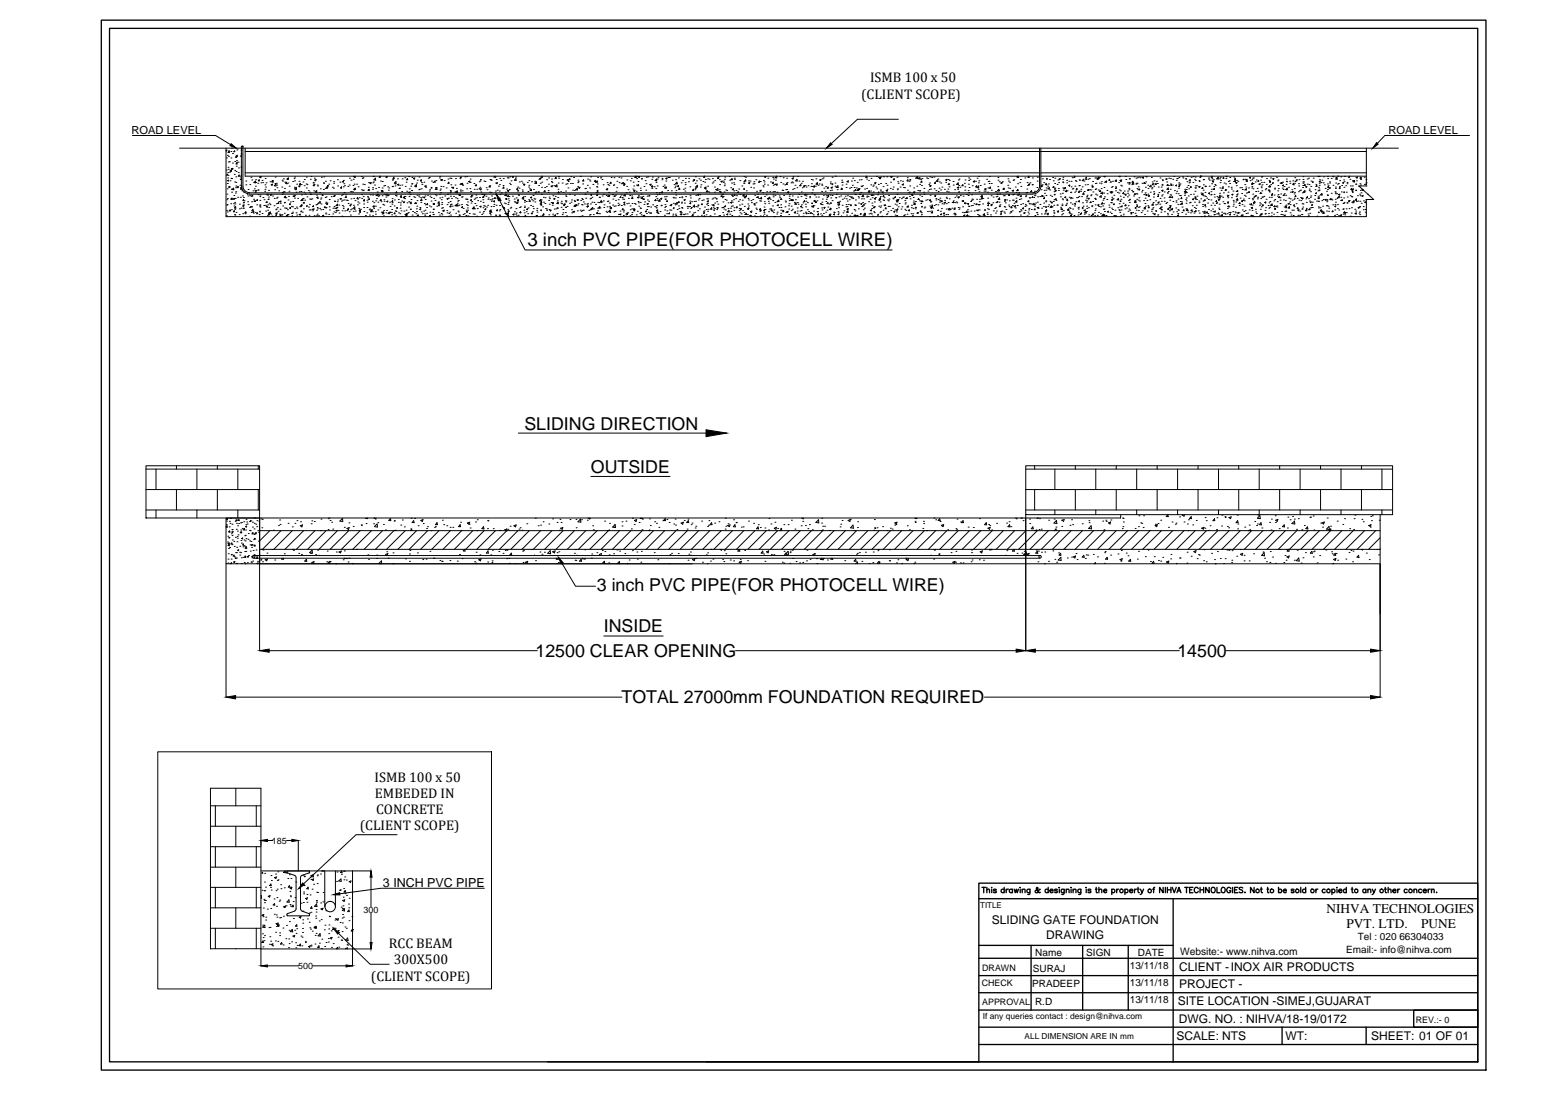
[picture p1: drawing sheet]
<svg xmlns="http://www.w3.org/2000/svg" width="297mm" height="210mm" viewBox="0 0 297 210" stroke-linecap="round" stroke-linejoin="round" font-family="sans-serif">
<defs><g id="words">
<text font-size="3.6" x="100.4" y="46.9">3 inch PVC PIPE(FOR PHOTOCELL WIRE)</text>
<g font-size="3.4">
<text x="99.9" y="81.9">SLIDING DIRECTION</text>
<text x="112.5" y="90">OUTSIDE</text>
<text x="113.6" y="112.6">3 inch PVC PIPE(FOR PHOTOCELL WIRE)</text>
<text x="102" y="125.1">12500 CLEAR OPENING</text>
<text x="115" y="120.4">INSIDE</text>
<text x="224.2" y="125.1">14500</text>
<text x="118.3" y="133.9">TOTAL 27000mm FOUNDATION REQUIRED</text>
</g>
<g font-size="2.7">
<text x="165.7" y="15.7">ISMB 100 x 50</text>
<text x="164" y="18.8">(CLIENT SCOPE)</text>
<text x="71.3" y="149">ISMB 100 x 50</text>
<text x="71.4" y="152">EMBEDED IN</text>
<text x="71.6" y="155.1">CONCRETE</text>
<text x="68.5" y="158.1">(CLIENT SCOPE)</text>
<text x="74" y="180.6">RCC BEAM</text>
<text x="75" y="183.7">300X500</text>
<text x="70.6" y="186.8">(CLIENT SCOPE)</text>
</g>
<g font-size="2.5">
<text x="252.6" y="173.8">NIHVA TECHNOLOGIES</text>
<text x="256.4" y="176.7">PVT. LTD.</text>
<text x="270.6" y="176.7">PUNE</text>
</g>
<text font-size="2.4" x="72.9" y="168.9">3 INCH PVC PIPE</text>
<g font-size="2.3">
<text x="188.9" y="176.1">SLIDING GATE FOUNDATION</text>
<text x="199.2" y="178.8">DRAWING</text>
<text x="224.5" y="185">CLIENT -INOX AIR PRODUCTS</text>
<text x="224.3" y="191.5">SITE LOCATION -SIMEJ,GUJARAT</text>
<text x="224.5" y="188.2">PROJECT -</text>
<text x="224.4" y="194.8">DWG. NO. : NIHVA/18-19/0172</text>
<text x="224" y="198.1">SCALE: NTS</text>
<text x="244.8" y="198.1">WT:</text>
<text x="261.1" y="198.1">SHEET: 01 OF 01</text>
</g>
<g font-size="2.1">
<text x="25" y="25.6">ROAD LEVEL</text>
<text x="264.4" y="25.6">ROAD LEVEL</text>
</g>
<g font-size="1.9">
<text x="258.5" y="179.1">Tel : 020 66304033</text>
<text x="196.7" y="185.1">SURAJ</text>
<text x="197.1" y="182.1">Name</text>
<text x="206.8" y="182.1">SIGN</text>
<text x="215.1" y="184.5">13/11/18</text>
<text x="216.6" y="182">DATE</text>
<text x="224.7" y="181.9">Website:- www.nihva.com</text>
<text x="256.3" y="181.5">Email:- info@nihva.com</text>
<text x="196.5" y="187.9">PRADEEP</text>
<text x="197.1" y="191.3">R.D</text>
<text x="215.1" y="187.8">13/11/18</text>
<text x="215.1" y="191.1">13/11/18</text>
</g>
<g font-size="1.7">
<text x="51.8" y="160.7">185</text>
<text x="69.2" y="173.9">300</text>
<text x="56.8" y="184.6">500</text>
<text x="187" y="184.9">DRAWN</text>
<text x="186.9" y="187.8">CHECK</text>
<text x="187" y="191.5">APPROVAL</text>
<text x="269.6" y="194.8">REV.:- 0</text>
</g>
<g font-size="1.6">
<text x="187.1" y="194">If any queries contact : design@nihva.com</text>
<text x="195.1" y="197.8">ALL DIMENSION ARE IN mm</text>
</g>
<text font-size="1.5" x="186.6" y="172.9">TITLE</text>
</g></defs>
<!-- layer: 0 -->
<g fill="none" stroke="#000" stroke-width=".19">
<path d="M25.2 25.8h15.8l2.9 1.7M34.2 28.2h232.1M43 28.2v13.1h217.2v-3.3h1.4l-2.9-2.6h1.5v-7.2M43 28.6h.2l-.2 .1M43.1 32.4h.1M43.1 30.1h.1M43.2 38h.1M43.2 39.1h.1M43.2 37h.1M43.3 36h.1M43.3 39h.1M43.3 35h.1"/>
<path d="M43.3 37.8h.1M43.3 29.6h.1M43.3 33.2l-.1 .1h.1v-.1M43.3 33.9h.1M43.3 34.4l.2-.1v.2zM43.4 32.9h.1M43.4 31.9h.1M43.4 33.4h.1M43.5 30.8h.1M43.5 32.2h.1M43.5 28.8h.1M43.5 29.8h.1"/>
<path d="M43.5 35.6h.1M43.6 28.8l.1 .3-.3-.1zM43.7 30.8h.1M43.7 32.8h.1M43.8 35.7h-.2l.2-.2v.2M43.8 34.4h.1M43.9 38.8h.1M43.9 37.9h.1M44 28.9h.1M44 30.1h.1M44 34h.1M44 38l.2-.2v.2z"/>
<path d="M44.1 37.7h.1M44.1 36.1h.1M44.1 39.9h.1M44.1 32.3v.3h-.3zM44.1 32.2l.2-.1-.1 .1zM44.1 36.6h.1M44.1 34h.1M44.1 28.2h.1M44.1 32.1h.1M44.1 36h.1M44.2 32.2h.1M44.2 36.1l.3-.3v.3z"/>
<path d="M44.3 31.1h.1M44.3 29.2h.1M44.4 38.8h.1M44.4 37.9l.2-.1v.2zM44.5 37.2h.1M44.6 39.2h.1M44.6 33.2h.1M44.7 39.9h.1M44.7 32.5h.1M44.7 30.8h.1M44.7 34.7h.1M44.7 38.6h.1"/>
<path d="M44.7 28.7v.2h-.2zM44.7 38.8h.1M44.8 37.8h.1M44.8 36.8h.1M44.8 29.9l.2-.1v.2zM44.9 35.8h.1M44.9 39.4v.3l-.3-.1zM44.9 33.7h.1M44.9 34.7h.1M44.9 35.4h.1M44.9 36.5h.1M44.9 32.7h.1"/>
<path d="M44.9 29.7h.1M44.9 31.2l.2-.1 .1 .1zM45 31.7h.1M45 30.6h.1M45.1 29.6h.1M45.1 29.8h.1M45.1 30.9h.1M45.1 28.6h.1M45.2 35.7h.1M45.2 35.6l.2-.1-.1 .3zM45.2 37.6h.1M45.3 30.9h.1"/>
<path d="M45.4 32.9h.1M45.4 32h.1M45.5 33.3l.1 .3h-.2zM45.6 39.8h.1M45.6 38.9h.1M45.7 35.3h.1M45.7 34.2h.1M45.7 34.1h.1M45.7 29.7h.1M45.7 33.7h.1M45.7 37.6h.1M45.8 36.1h.1"/>
<path d="M45.8 35.8l.2-.1v.2zM45.9 29.7h.1M45.9 31.8h.1M45.9 35.7h.1M45.9 39.7h.1M45.9 28.6h.1M45.9 29.3h.1M45.9 33.4h.1M46 27.9v7.6M46 35.4a1.5 1.5 0 0 0 1.5 1.5M46 27.9h.3v7.5a1.25 1.25 0 0 0 1.2 1.3M46 27.8h.3"/>
<path d="M46 36.4h.1M46.2 37.3h.1M46.2 39.3h.1M46.3 39.7h.1M46.3 39.1l.2-.1-.1 .2zM46.3 38.6h.1M46.3 37.6h.1M46.4 36.6h.1M46.4 38.6h.1M46.4 38v.2h-.1zM46.5 38.3h.1M46.7 28.2v5.4h151.2"/>
<path d="M46.7 32.9h151.2M46.7 28.9h213.5M46.8 34.5h.1M46.8 35.2h.1M47.1 36.9h.1M47.1 38.4h.1M47.2 37.3h.1M47.2 39h.1M47.2 36.1h.1M47.5 36.7h149.2M47.5 37h149.2M47.5 39.5h.1"/>
<path d="M47.5 37.3h.1M47.6 35.2h.1M47.7 39.4h.1M47.8 33.8h.1M47.8 37.4h.1M47.9 39.4h.1M47.9 38.4h.1M47.9 37.4h.1M47.9 37.2h.1M47.9 34.3h.1M48.2 36.4h.1M48.2 39.9v.3l-.3-.1z"/>
<path d="M48.3 38h.1M48.3 38.3h.1M48.3 34.8l.3-.3 .1 .3zM48.4 36h.1M48.6 36.4l.2-.1v.2zM48.6 36.6h.1M48.6 38.2v.2h-.1zM48.6 35.5h.1M48.7 34.2h.1M48.7 34.7h.1M48.8 38.1l.3-.1-.1 .2zM48.9 39h.1"/>
<path d="M49.1 36.2h.1M49.1 34.9h.1M49.1 37.1h.1M49.2 36.2h.1M49.3 34.2l.1 .2h-.2zM49.4 39.2h.1M49.4 33.7l.3-.1-.1 .3zM49.5 38.2h.1M49.5 39.2h.1M49.5 37.5h.1M49.5 39h.1M49.5 37.2h.1"/>
<path d="M49.5 39.4h.1M49.7 34.8h.1M49.9 34.4h.1M50 34.8h.1M50.1 37.6h.1M50.2 39.1h.1M50.3 38h.1M50.4 36.4h.1M50.4 35.2h.1M50.4 36.1h.1M50.5 34h.1M50.5 39.1h.1"/>
<path d="M50.6 35.6h.1M50.7 34.8h.1M50.7 38.6l.1-.2 .1 .2zM50.7 39.4l.2-.1v.2zM50.9 37l-.1 .1 .3 .1v-.2M51 39h.1M51 38h.1M51 37.9h.1M51.1 37.5h.1M51.1 36.3h.1M51.2 39.5h.1M51.3 38.7h.1"/>
<path d="M51.4 39h.1M51.4 34.6h.1M51.5 37.1l.2-.1-.1 .2zM51.6 35.2l.3-.1-.1 .2zM51.8 34.4h.1M51.9 37.3h.1M52 34.4v.3h-.2zM52.2 39.2h.1M52.2 37.8h.1M52.3 36.1h.1M52.4 35h.1M52.4 33.7h.1"/>
<path d="M52.5 39.9h.1M52.5 35.1l.1 .3h-.4zM52.6 39.8h.1M52.6 38.8h.1M52.6 34.9h.1M52.6 37.7h.1M52.7 35.2h.1M52.7 35.8h.1M52.8 37.6h.1M52.8 39.6h.1M52.9 38.8l.1-.2 .1 .2zM53.1 38.4h.1"/>
<path d="M53.1 36.4h.1M53.3 38.4l.2-.1v.2zM53.3 39.9h.1M53.4 38.7h.1M53.7 35.6h.1M53.7 37h.1M53.7 34.3h.1M53.8 34.5h.1M53.8 39.2h.1M53.9 36.7l-.1-.1h.2v.1M54 34.1h.1M54.1 36.5h.1"/>
<path d="M54.1 38.6h.1M54.2 38.6h.1M54.2 39.6h.1M54.2 37.5h.1M54.2 35.9h.1M54.2 34.7h.1M54.3 37.4l.1 .3-.3-.1zM54.4 37.7h.1M54.5 39.7h.1M54.6 35h.1M54.6 34.7v.2h-.2zM54.6 34.2h.1"/>
<path d="M54.7 34l.2-.1v.2zM54.7 39.9h.1M54.8 34.9h.1M54.8 38.1h.1M54.9 37.4h.1M55 36.4h.1M55.1 35.5h.1M55.1 39.6l.3-.1-.1 .2zM55.2 38.8l.1 .2h-.2zM55.3 38.5h.1M55.5 39.3h.1M55.7 39.4h.1"/>
<path d="M55.7 38.4h.1M55.7 34.6h.1M55.8 37.4h.1M55.9 37.4l.2-.1-.1 .2zM56 34h.1M56 35.7h.1M56.1 37.7h.1M56.1 34.4h.1M56.1 33.7h.1M56.1 37.3h.1M56.1 39.7h.1M56.1 36l.3-.3 .1 .4z"/>
<path d="M56.2 36.1h.1M56.4 36.6h.1M56.4 39.4h.1M56.5 35.1h.1M56.5 39.7h.1M56.7 37.8h.1M56.9 35.5l.2-.1v.2zM56.9 34.5h.1M57 36.5h.1M57.1 39.4h.1M57.2 34.9v.3l-.2-.1zM57.2 39.4h.1"/>
<path d="M57.3 38.2h.1M57.3 39.2h.1M57.3 36.5h.1M57.3 38.1h.1M57.3 35.2h.1M57.4 37.1h.1M57.4 38.1l.2-.2 .1 .3zM57.5 39.2l-.2-.1 .2-.1v.2M57.7 34.7h.1M57.7 37.8h.1M57.7 38.6h.2v.1zM57.8 39.8h.1"/>
<path d="M57.9 36.6h.1M57.9 35.4h.1M57.9 34.2h.1M58 38.1h.1M58.1 37h.1M58.3 35h.1M58.3 39.3h.1M58.3 33.7h.1M58.3 35.8h.1M58.4 39.2h.1M58.4 37.5h.1M58.4 35.2h.1"/>
<path d="M58.7 36.3h.1M58.7 39.4h.1M58.9 40h.1M58.9 38.9h.1M58.9 36.6h.1M59 37.9h.1M59.1 40h.1M59.1 34.1h.1M59.1 37h.2M59.2 38h.1M59.2 33.6h.1M59.4 37.9h.1"/>
<path d="M59.4 39.9h.1M59.5 39.4l.2-.2v.2zM59.6 39.9l.2-.1-.1 .1zM59.6 34.9h.1M59.6 34.7h.1M59.8 36.4h.1M59.8 35.1h.1M59.8 35.2v.2h-.2zM59.8 33.9h.1M59.9 34.3l.3-.1-.1 .2zM60 36.6l.3-.3v.3zM60.1 39h.1"/>
<path d="M60.3 37.2h.1M60.3 38.9h.1M60.3 37.6l.2-.1v.2zM60.4 39.5h.1M60.4 35.2h.1M60.4 39.8h.1M60.5 37.7h.1M60.5 38.8h.1M60.5 35.4h.1M60.9 39.7h.1M60.9 36.7h.1M60.9 38.4l.1 .3-.3-.1z"/>
<path d="M61 36h.1M61 37.9h.1M61.1 39.9h.1M61.1 37.7h.1M61.1 38.8h.1M61.2 33.8h.1M61.5 39.9h.1M61.5 37v.2h-.2zM61.6 36.1h.1M61.6 34.8h.1M61.6 34.9h.1M61.7 33.7h.1"/>
<path d="M61.9 39.4v.2l-.1-.1zM61.9 37.6h.1M61.9 35.9h.1M62 38.7h.1M62 34.5h.1M62 38.5h.1M62 39.6h.1M62.1 37.5h.1M62.1 35.8l.3-.1-.1 .2zM62.2 38.8h.2l-.1 .2zM62.3 38.7h.1M62.3 35.3h.1"/>
<path d="M62.4 35.4l.1 .2h-.2zM62.6 35.1h.1M62.7 38h.1M62.7 39.4h.1M62.7 40h.1M62.9 34.4h.1M63.1 37.5h.1M63.3 35.7h.1M63.4 39.7h.1M63.5 35.8h.1M63.5 34.6h.1M63.5 34.9h.1"/>
<path d="M63.6 39.3h.1M63.7 38.3h.1M63.7 37.2l-.2 .2h.2v-.2M63.7 37.3h.1M63.7 39.7h.1M63.7 38.4h.1M64 39.7l.1-.1v.1zM64.2 39.5h.1M64.2 38.4h.1M64.2 34.2h.1M64.2 38.9l.1 .3-.3-.1zM64.3 38.1h.1"/>
<path d="M64.3 35.4h.1M64.5 39.1h.1M64.7 34.7h.1M64.8 37.9l.2-.1-.1 .2zM65 37.2h.1M65 38.3h.1M65 35.6l.1 .2h-.3zM65.2 39.1h.1M65.2 34.6l.2-.1-.1 .2zM65.2 38.1h.1M65.3 37.1h.1M65.3 39.4h.1"/>
<path d="M65.3 39.7h.1M65.3 35.6h.1M65.4 34.4h.1M65.5 35h.1M65.5 36.7h.1M65.6 38.1h.1M65.6 35.4h.1M65.8 37.1h.1M65.9 37.4v.2h-.2zM65.9 38.1h.1M66.2 38.2h.1M66.2 39.9l.1-.2 .1 .2z"/>
<path d="M66.2 35.5h.1M66.3 38.8h.1M66.5 35.2h.1M66.5 33.9h.1M66.6 39.1l.2-.1-.1 .2zM66.7 36.5h.1M66.7 39.9h.1M66.8 38.9h.1M66.8 37.9h.1M66.8 34.3h.1M66.9 36.5h.1M67 39.8h.1"/>
<path d="M67.2 36.6h.1M67.2 35.3h.1M67.3 34.1h.1M67.3 39.1h.1M67.3 39.7l.2-.3v.3zM67.3 37.8h.1M67.3 36.1l.3-.1-.1 .2zM67.4 33.6h-.1l.3 .1v-.1M67.4 35.1h.1M67.5 39.9h.1M67.5 33.8h.1M67.6 38.2h.1"/>
<path d="M67.6 35.8l.1 .3h-.2zM67.9 35.1h.1M68.1 39h.1M68.1 37.9h.1M68.1 38.5h.1M68.1 37.6v.2h-.1zM68.2 35.6h.1M68.3 39.7h.1M68.4 38.7h.1M68.4 37.7h.1M68.5 39.9l.1 .2h-.2zM68.7 39.9h.1"/>
<path d="M68.8 33.6h.1M68.8 36.1h.1M68.9 37.8h.1M68.9 37.1h.1M69 34h.1M69 36.3h.1M69.1 35.1h.1M69.1 33.9h.1M69.2 37.5h.1M69.2 36.2h.1M69.2 38.1l.2-.1v.2zM69.2 38.8h.1"/>
<path d="M69.2 38.3h.1M69.2 39.5h.1M69.4 35.2h.1M69.9 39.5h.1M69.9 38.1h.1M69.9 38.5h.1M70 37.5h.1M70 37.7h.1M70.1 36.1h.1M70.1 35.7h.1M70.2 34.8h.1M70.3 36.1v.2h-.2z"/>
<path d="M70.3 39.9h.1M70.3 37.8v.2h-.1zM70.4 39.8h.1M70.4 34.9l.3-.1-.1 .2zM70.5 37.1h.1M70.9 38.3h.1M70.9 37.2h.1M70.9 36.1h.1M70.9 35.8h.1M71 34.8h.1M71 33.6h.1M71 39.4l.3-.1-.1 .2z"/>
<path d="M71.1 39.2h.1M71.1 34.7h.1M71.1 33.6h.1M71.1 39.7h.1M71.2 38.6h.1M71.2 34.2l.3-.3v.4zM71.3 35.2h.1M71.5 39.3h.1M71.5 38.3h.1M71.5 35.9h.1M71.6 37.2h.1M71.7 37.8h.1"/>
<path d="M71.8 37.1l.2-.1v.2zM71.8 36.6h.1M72 38.5h.1M72 40h.1M72 37.4h.1M72.1 35.7h.1M72.2 37.2h.1M72.3 39.6h.1M72.4 38.2l.1-.2 .1 .2zM72.4 33.6v.2h-.2zM72.5 34.5h.1M72.5 38.4h.1"/>
<path d="M72.6 36.4l.2-.1v.2zM72.8 37.3h.1M72.8 35.8h.1M72.8 34.6h.1M72.9 38.9h.1M72.9 36.3v.2h-.2zM73.1 35.4h.1M73.1 38h.1M73.1 39.1h.1M73.1 37h.1M73.1 38.3h.1M73.3 35.3h.1"/>
<path d="M73.5 37.5h.1M73.5 33.7l.2-.1-.1 .3zM73.6 37l-.1 .2h.3l-.1-.2M73.6 38.4l.3-.1-.1 .2zM73.8 37.3h.1M73.8 35.6h.1M73.9 37.2h.1M73.9 36.2h.1M74 35.8h.1M74.2 38.5h.1M74.3 39.3h.1M74.6 39.9h.1"/>
<path d="M74.6 38.9h.1M74.7 37.8h.1M74.7 38.6h.1M74.7 35.5h.1M74.7 34.3h.1M74.7 38.2l.1 .2h-.2zM74.8 34.1h.1M75 33.8v.2h-.2zM75 39.2h.1M75.1 38.1h.1M75.1 34.9l.3-.3v.3zM75.2 35.4h.1"/>
<path d="M75.2 35h.1M75.3 37.2h.1M75.3 36.7l.2-.2 .1 .2M75.5 37.3h.1M75.5 39.6l.2-.1-.1 .2zM75.7 34.1h.1M75.7 35.2l.2-.1-.1 .2zM75.8 38h.1M75.8 38.6h.1M76 35.9h.1M76.1 35.8h.1M76.1 35.3h.1"/>
<path d="M76.2 39.7h.1M76.2 38.6h.1M76.2 39.1h.1M76.2 37.4l.2-.1v.2zM76.3 37.6h.1M76.5 38.3h.1M76.5 36.5h.1M76.5 35.2h.1M76.6 34.1h.1M76.9 38.4l.1 .2h-.2zM77 37.8h.1M77 37.4v.3h-.2z"/>
<path d="M77.1 33.9h.1M77.1 37.4h.1M77.2 35.5h.1M77.3 34.7h.1M77.5 36.4h.1M77.5 38.6h.1M77.6 34v.2h-.2zM77.8 39.4h.1M77.8 38.4h.1M77.8 33.6h.1M77.9 37.4h.1M77.9 36h.1"/>
<path d="M78 36.7l-.2-.1h.3l-.1 .1M78.1 37.1h.1M78.1 38.6l.2-.1-.1 .2zM78.1 39.9h.1M78.1 39.8h.1M78.2 38.8h.1M78.2 35.5h.1M78.3 38h.1M78.3 36.3h.1M78.4 35h.1M78.4 36.3h.1M78.4 33.8h.1"/>
<path d="M78.7 34l.3-.1-.1 .2zM78.8 37.5h.1M78.9 38.7h.1M79 37.6h.1M79 35.5l.3-.3v.3zM79 38.8l.2-.2v.2zM79.1 35.6h.1M79.1 38.7h.1M79.3 39.8h.1M79.3 34.9h.1M79.4 39.3h.1M79.4 37.2h.1"/>
<path d="M79.4 38.2h.1M79.4 34.3h.1M79.7 37.5h.1M79.7 37.2h.1M79.7 36.1h.1M79.8 33.7h.1M79.9 36.1h.1M79.9 39.9l.2-.1v.1zM80 39.5h.1M80.1 37.7h.1M80.1 38.6h.1M80.2 36h.1"/>
<path d="M80.2 34.2v.3l-.2-.1zM80.2 34.8h.1M80.3 37.9v.3h-.2zM80.3 35.1h.1M80.4 37.5h.1M80.7 37.6l.2-.1-.1 .2zM80.7 34.7h.1M80.8 38.8h.1M80.9 35.5l.2-.1v.2zM80.9 37.3h.1M81 38h.1M81 39h.1"/>
<path d="M81.1 35.7h.1M81.2 39.5h.1M81.4 37.2h.1M81.4 38.8v.2h-.2zM81.6 33.9h.1M81.7 39.2h.1M81.7 33.8h.1M81.7 36.4h.1M81.8 36.1h.1M81.9 37.4h.1M82 39.4h.1M82.1 38.3h.1"/>
<path d="M82.1 37.6h.1M82.1 35.7h.1M82.1 35.8h.1M82.2 34.5h.1M82.5 38.8h.1M82.5 34.7h.1M82.5 39.8h.1M82.5 39.9h.1M82.6 37.8h.1M82.7 34.7l.1-.2 .1 .2zM82.7 38.8h-.2l.2 .2v-.2M82.8 38.2h.1"/>
<path d="M82.9 37.1h.1M82.9 36.1l.3-.3v.3zM83 35.7h.1M83 34.4h.1M83 35.8h.1M83 37.3h.1M83.2 39.3h.1M83.6 38.9h.1M83.6 39v.2l-.1-.1zM83.6 38.4v.3h-.2zM83.7 37.1h.1M83.7 33.9h.1"/>
<path d="M83.7 37.7h.1M83.7 33.6h.1M83.8 36.2h.1M83.8 36h.1M83.9 36.7h.1M83.9 35.5h.1M83.9 34.3h.1M84 34.3h.1M84 34.3l.2-.1-.1 .2zM84 38h.1M84.1 39.7h.1M84.1 38.6h.1"/>
<path d="M84.1 38.9h.1M84.1 37.6h.1M84.3 39.6h.1M84.4 35.5h.1M84.6 34.4h.1M84.7 37.3h.1M84.9 35.8h.1M85.1 39h.1M85.1 37.9l.2-.1-.1 .2zM85.3 34.1h.1M85.3 37h.1M85.3 38.6h.1"/>
<path d="M85.4 37.7h.1M85.5 34.7v.2h-.2zM85.6 33.9h.1M85.7 39.4h.1M85.7 38.4h.1M85.7 36.7h.1M85.7 36.3h.1M85.8 37.4h.1M85.8 39h.1M85.8 36.4h.1M85.8 35.2h.1M85.8 39.4h-.1l.1-.2 .1 .2"/>
<path d="M85.9 34h.1M85.9 38.9h.1M86 37.8h.1M86 35.7h.1M86.1 39.3h.1M86.1 35.8l.3-.1-.1 .2zM86.3 39.9h.1M86.3 37.4h.1M86.6 36.6h.1M86.6 35.2h.1M86.6 39.2l.3-.2v.2zM86.7 37.7h.1"/>
<path d="M86.7 34h.1M86.8 36.6l.3-.2v.3zM86.9 35.9h.1M86.9 39.1l.3-.1-.1 .2zM87 37.8h.1M87.1 38.7h.1M87.2 38.3h.1M87.2 39.2h.1M87.3 38.2h.1M87.3 37.1h.1M87.4 39.1h.1M87.6 35.1h.1"/>
<path d="M87.6 34h.1M87.6 33.8h.1M87.6 37l.1 .2h-.3zM87.7 36.2h.1M87.7 36.4h.1M87.7 35h.1M87.7 33.7h.1M87.9 37.5h.1M87.9 39h.1M87.9 39.5l.1-.1 .1 .2zM88 37.5h.1M88 36.4h.1"/>
<path d="M88.1 35.3h.1M88.1 34.9v.3l-.2-.1zM88.2 39.7h.1M88.5 33.7h.1M88.6 37.9h.1M88.8 39h.1M88.8 38h.1M88.8 36h.1M88.8 33.6h.1M88.9 38h.1M88.9 34.9h.1M89 39.6h.1"/>
<path d="M89 38.5h.1M89 39.1h.1M89.2 34.6l.3-.1-.1 .2zM89.5 35.9h.1M89.5 34.7h.1M89.5 34.1h.1M89.6 38.1l.2-.1-.1 .2zM89.6 36.5h.1M89.6 37.5h.1M89.7 38.7h.1M89.8 38.4h.1M89.8 37.2l.1 .2h-.2z"/>
<path d="M89.9 37.3h.1M90.2 39.4h.1M90.2 39.5v.3l-.3-.1zM90.2 35h.1M90.2 39.6l.1 .1h-.2zM90.3 38h.1M90.3 36.1h.1M90.4 39.8h.1M90.4 38.8h.1M90.5 37.7h.1M90.6 37.2h.1M90.7 39.2h.1"/>
<path d="M90.7 35.2v.2h-.2zM90.7 37.7h.1M90.8 36.1h.1M90.9 39.7h.1M91 38.2h.1M91.2 35.9h.1M91.3 34.6h.1M91.3 37.6h.1M91.4 35.7h.1M91.4 39.4l.2-.1v.1zM91.4 36.1l.2-.1v.2zM91.4 34.4h.1"/>
<path d="M91.5 38.3h.1M91.5 34.2h.1M91.6 36.6h.1M91.8 37h.1M91.9 38h.1M92 38.6h.1M92 39.6h.1M92 37.5h.1M92 37.4l-.1 .2h.2v-.2M92.1 39.2h.1M92.1 34.5h.1M92.1 37.1l.3-.1-.1 .2z"/>
<path d="M92.3 39.3h.1M92.4 34.6h.1M92.5 39.7v.2h-.2zM92.5 37.4h.1M92.6 35.8h.1M92.7 39.4h.1M92.7 36.1h.1M92.9 39.1h.1M92.9 38h.1M92.9 37.7h.1M93.2 36.6h.1M93.2 35.4h.1"/>
<path d="M93.3 38h.1M93.3 34.2h.1M93.3 35.4v.2h-.2zM93.4 34.3h.1M93.5 39.4h.1M93.5 36.6h.1M93.5 40v.3l-.3-.1zM93.5 38.3h.1M93.5 34.3h.1M93.6 37.3h.1M93.6 38.1h.1M93.7 37.9h.1"/>
<path d="M94 39.3h.1M94 38.3h.2l-.1 .2zM94.1 38.9h.1M94.2 33.6l-.1 .1 .3 .1v-.2M94.3 37.6v.2h-.2zM94.3 37.1h.1M94.3 36.4h.1M94.4 34.9l.3-.1-.1 .2zM94.5 39.1h.1M94.5 34.2h.1M94.6 37.7h.1M94.7 36.2h.1"/>
<path d="M94.9 37.7h.1M94.9 35.5h.1M95.1 37.7h.1M95.1 36.4h.1M95.1 39.1h.1M95.1 35.2h.1M95.1 38.1l4.9 9.5h69.9M95.2 38.1h.1M95.2 34h.1M95.2 37.1h.1M95.2 39.9h.1M95.2 38.2h.1"/>
<path d="M95.4 34.4h.1M95.4 36.7h.1M95.6 39.4h.1M95.8 35.3h.1M95.8 34h.1M95.8 39.6l.2-.1v.2zM95.9 35.6l.1 .2h-.3zM96 39.8h.1M96 38.7h.1M96.2 36.6h.1M96.3 37.8h.1M96.3 38.8h.1"/>
<path d="M96.3 37l-.2 .2 .3 .1v-.3M96.5 36h.1M96.5 37.8v.2h-.2zM96.6 33.9h.1M96.6 37.4l.2-.1-.1 .2zM96.6 36.3h.1M96.6 36.4l.3-.1-.1 .2zM96.7 39.9h.1M96.7 38.9h.1M96.8 37.9h.1M96.8 38.6h.1M96.8 33.9h.1"/>
<path d="M96.8 37.5h.1M96.9 38.3h.1M96.9 37.4h.1M97 36.1h.1M97 34.9h.1M97.1 33.7h.1M97.1 39.7h.1M97.2 35.2h.1M97.3 39.5h.1M97.3 34.4h.1M97.5 33.7l.3-.1-.1 .2zM97.6 37.4h.1"/>
<path d="M97.9 37.9h.1M97.9 38.4h.1M98.1 38.5h.1M98.2 33.7h.1M98.2 39.7h.1M98.2 34l.1 .4-.4-.1zM98.3 37.7h.1M98.3 38.7h.1M98.4 38.6l.2-.1v.2zM98.5 38.3h.1M98.5 36.3h.1M98.5 35.8l.1 .3h-.2z"/>
<path d="M98.6 36.4h.1M98.6 35.6h.1M98.7 38v.2h-.2zM98.7 37.1h.1M98.7 37.2h.1M98.8 35.8h.1M98.9 34.7h.1M98.9 39.5h.1M99.1 39.4h.1M99.3 34.5h.1M99.4 36.2h.1M99.4 37.7l.3-.2v.3z"/>
<path d="M99.5 34.9h.1M99.5 36.4h.1M99.6 38h.1M99.7 35.2l.2-.1v.2zM99.9 38.5h.1M99.9 39.5h.1M99.9 39.3h.1M99.9 38.2h.1M99.9 37.5h.1M100.2 38.4h.1M100.3 39.9l.2-.1-.1 .1zM100.4 34.7h.1"/>
<path d="M100.5 36.5h.1M100.6 39.6h.1M100.7 38h.1M100.7 35.6h.1M100.7 34.4h.1M100.7 35.3h.1M100.7 38.4l.2-.2 .1 .2zM100.8 36h.1M101 36.3l.2-.2v.2zM101 37.6l.2-.1v.2zM101 39.1h.1M101.2 38h.1"/>
<path d="M101.2 34.6h.1M101.4 39.3h.1M101.5 38.3h.1M101.5 37.2h.1M101.5 39.7h.1M101.6 36.1h.1M101.7 37.9h.1M101.8 34.5h.1M101.8 37.9h.1M101.8 38.5h.1M101.8 34.9l.3-.3 .1 .4zM102 36.7l-.1-.1h.2v.1"/>
<path d="M102.2 39.7h.1M102.4 36.6h.1M102.5 36.6h.1M102.6 35.3h.1M102.6 34.1h.1M102.7 38.3l.3-.3v.3zM102.8 34l.2-.1-.1 .2zM102.9 38.1h.1M102.9 34.9h.1M102.9 38.8h.2l-.1 .2zM102.9 40h.1M103 39.1h.1"/>
<path d="M103 38.9h.1M103 38.1h.1M103.1 37h.1M103.1 35.7h.1M103.1 38.4l.1 .2h-.2zM103.2 34.7h.1M103.2 33.6l.1 .2h-.2zM103.3 39.4h.1M103.4 37.6h.1M103.5 38.5h.1M103.7 35.7h.1M103.7 38.8h.1"/>
<path d="M103.7 36.3l.1 .2h-.2zM103.8 37.7h.1M103.9 39.7h.1M104 35.5h.1M104.1 39.8h.1M104.1 34.2h.1M104.4 36.3h.1M104.4 36.6h.1M104.4 35.1h.1M104.5 38.2h.1M104.5 33.9h.1M104.5 39.9h.1"/>
<path d="M104.5 37.5h.1M104.6 38.9h.1M104.6 37.8h.1M104.9 38.6h.1M104.9 35.5l.3-.1-.1 .2zM105 34.6h.1M105 34.1h.1M105.1 34.8h.1M105.1 38.6h.1M105.1 39.1h.1M105.3 37.3h.1M105.3 38.6l.1 .2h-.2z"/>
<path d="M105.4 35.4h.1M105.4 37.9l.2-.1v.2zM105.5 39.8h.1M105.7 37.4h.1M105.7 35.5l.3-.3 .1 .4zM105.8 35.3h.1M105.9 39.8h.1M105.9 33.8v.2h-.2zM106.1 39.6h.1M106.1 39.7h.1M106.1 38.3h.1M106.2 38.6h.1"/>
<path d="M106.2 37.6h.1M106.2 36.7l.2-.2v.2M106.2 36.1h.1M106.2 38.5l.1 .3h-.3zM106.3 34.9h.1M106.3 33.6h.1M106.3 36.7h.1M106.4 33.9h.1M106.8 36.5h.1M106.8 38.7h.1M106.8 39.5h.1M106.9 38.3h.1"/>
<path d="M107 38.8h.1M107 34.9h.1M107.1 34.2h.1M107.2 39.9h.1M107.2 36.6h.1M107.3 39.1l.2-.1-.1 .2zM107.4 39l.2-.2v.2zM107.6 38.3h.1M107.7 39.5h.1M107.7 37.2h.1M107.7 36.4h.1M107.7 38.5h.1"/>
<path d="M107.7 35.1h.1M107.8 37.4h.1M107.8 38.3h.1M108 39.3h.1M108 35h.1M108 34.3l.2-.1v.2zM108.1 35.8h.1M108.2 34.6h.1M108.4 37h.1M108.4 38.7h.1M108.5 34v.2h-.2zM108.6 35h.1"/>
<path d="M108.7 33.6h.1M108.7 38.5h.1M108.8 38.1h.1M108.8 39.9h.1M109 35h.1M109 36.2h.1M109.2 33.8h.1M109.3 39.3h.1M109.3 38.2h.1M109.4 37.2h.1M109.4 36.3h.1M109.4 38.4h.1"/>
<path d="M109.5 39.2h.1M109.5 39l.1 .3h-.3zM109.6 39.1l.2-.1v.2zM109.6 36.1l.3-.3 .1 .4zM109.9 38.1l.2-.1v.2zM109.9 39.1h.1M110 35.5h.1M110 34.8h.1M110.1 34.3h.1M110.1 38.8h.1M110.1 34.6h.1M110.2 35.8l.2-.1-.1 .2z"/>
<path d="M110.5 33.6h.1M110.6 38.2h.1M110.7 39h.1M110.8 37.8h.1M110.9 39h.1M110.9 38h.1M110.9 35h.1M111.1 38.5h.1M111.1 34.2l.1 .3-.3-.1zM111.3 38.8h.1M111.4 35.9h.1M111.4 37h.2"/>
<path d="M111.5 35.9h.1M111.5 37.7h.1M111.7 38.9h.1M111.7 39.4l.3-.1-.1 .1zM111.8 36.5h.1M111.8 35.3h.1M111.9 38.8h.1M111.9 34.1h.1M112 39.2v.2h-.2zM112.2 34.3h.1M112.3 35.8h.1M112.3 37.9h.1"/>
<path d="M112.3 34.5h.1M112.4 39.9h.1M112.4 38.8h.1M112.5 37.8h.1M112.5 39.9h.1M112.5 33.7h.1M112.5 37.1l.2-.1-.1 .2zM112.7 37.6h.1M112.7 38.5h.1M112.8 39.5l.1 .3h-.3zM112.9 35.1h.1M113 39.8h.1"/>
<path d="M113.1 38.6h.1M113.2 34.4h.1M113.2 34.6l.3-.1-.1 .2zM113.4 38.9h.1M113.5 34.7l.2-.2 .1 .2zM113.5 36.7l.3-.3 .1 .3M113.6 35.5h.1M113.7 35.6h.1M113.7 36.3h.1M113.7 35h.1M113.7 37l-.1 .2h.2v-.2M113.8 39.7h.1"/>
<path d="M113.8 33.8h.1M113.8 38.6h.1M114 39.7h.1M114 38.6h.1M114.1 37.6h.1M114.2 37.6h.1M114.2 39.6l-.2-.1 .2-.1v.2M114.2 39.6h.1M114.3 33.9h.1M114.3 38.3h.2v.2zM114.4 38.6h.1M114.4 33.7h.1"/>
<path d="M114.6 38.5h.1M114.6 34.2h.1M114.7 37.3h.1M114.8 35.2h.1M114.9 38.3h.1M115 39.5h.1M115 37h.1M115 39h.1M115.4 37.2h.1M115.4 36.1l.3-.1-.1 .2zM115.6 36h.1M115.6 39.4h.1"/>
<path d="M115.6 34.8h.1M115.6 38.4h.1M115.7 37.4h.1M115.7 35.2h.1M115.8 38.3h.1M115.8 37.4l.2-.2v.3zM115.9 36.6h.1M115.9 37.2h.1M115.9 35.3h.1M116 38.7h.1M116.1 39.3h.1M116.1 39.6l.3-.1-.1 .2z"/>
<path d="M116.2 39.7l.2-.1v.1zM116.3 34.7l.1 .2h-.3zM116.4 33.8h.1M116.6 37.1h.1M116.7 39.1h.1M116.7 37.9h.1M116.8 35.3h.1M116.9 35.2h.1M116.9 39.3h.1M116.9 33.9h.1M116.9 37.4l.2-.1v.2zM117.2 39.2h.1"/>
<path d="M117.2 37.2h.1M117.2 38.2h.1M117.3 36.4h.1M117.4 35.8h.1M117.5 34.5h.1M117.7 39.1h.1M117.7 38.7h.1M117.7 38h.1M117.8 33.8h.1M117.9 39h.1M117.9 34.8h.1M118.2 37.5v.1h-.1z"/>
<path d="M118.3 37.2h.1M118.3 35h.1M118.3 33.9h.1M118.3 39.1h.1M118.5 37.6h.1M118.5 34.9l.2-.1-.1 .2zM118.5 37.9h.1M118.6 39.7v.2h-.1zM118.7 39h.1M118.7 35.3h.1M118.8 38h.1M118.8 37.3l.2-.3 .1 .3z"/>
<path d="M118.8 38.6l.2-.1-.1 .2zM118.9 39h.1M118.9 34.9l.1 .3-.2-.1zM119.2 36.7h.1M119.3 38.8h.1M119.3 35.5h.1M119.4 34.3h.1M119.6 36.1h.1M119.7 37.8h.1M119.7 38.7h.1M119.8 36.6h.1M119.9 37.2h.1"/>
<path d="M120 39.2h.1M120 39.9h.1M120 34.4h.1M120.2 34h.1M120.3 39.8h.1M120.3 37.3h.1M120.3 38.8h.1M120.4 37.7h.1M120.4 37.6l-.1 .2h.1v-.2M120.5 36h.1M120.6 34.7h.1M120.6 39.8h.2v.1z"/>
<path d="M120.6 36.4l.3-.2-.1 .3zM120.7 35.4h.1M120.8 39.9h.1M120.8 38.8h.1M121 38.9h.1M121 33.6l-.2 .2 .3 .1v-.3M121.1 36.4h.1M121.2 35.2h.1M121.2 34h.1M121.4 37.6l.2-.1-.1 .2zM121.4 33.6h.1M121.5 38.4h.1"/>
<path d="M121.5 34.6h.1M121.5 33.7l.3-.1-.1 .2zM121.6 38.6h.1M121.6 37.3h.1M121.6 35.2v.2h-.2zM121.6 37.5h.1M121.6 39.3h.1M121.9 39.6h.1M121.9 38.6h.1M121.9 35.8h.1M121.9 37.5h.1M121.9 39.7h.1"/>
<path d="M121.9 36.3h.1M122.1 37h.1M122.1 34.1h.1M122.2 34.1h.1M122.3 37.5l.1 .3h-.3zM122.4 37.4h.1M122.5 38l.1-.2 .1 .2zM122.6 38.9h.1M122.6 35.5h.1M122.8 38.5h.1M122.8 34.4h.1M123 36.2h.1"/>
<path d="M123 35h.1M123 33.8h.1M123.1 39.9h.1M123.2 37.4h.1M123.2 38.8h.2l-.1 .1zM123.3 39.4h.1M123.3 38.1h.1M123.3 33.7h.1M123.5 39.4h.1M123.5 38.3h.1M123.6 37.3h.1M123.7 35.2l.3-.1-.1 .2z"/>
<path d="M123.9 39.4h.1M124.1 34.1h.1M124.1 35.9h.1M124.2 35.5h.1M124.2 35.4v.2h-.2zM124.2 33.7h.1M124.3 39h.1M124.6 35.6h.1M124.7 39.4h.1M124.7 38.2h.1M124.8 38l.1 .2h-.2zM124.9 37.5h.1"/>
<path d="M124.9 35.9h.1M124.9 39.4h.1M124.9 34.7h.1M125 39.6h.1M125 36.7h.1M125 34.1v.3h-.3zM125 39.1h.1M125.1 38.1h.1M125.1 37.8h.1M125.1 37.1h.1M125.1 35.4h.1M125.2 34.1h.1"/>
<path d="M125.3 33.8h.1M125.5 38.1h.1M125.5 37h.1M125.5 36.7h.1M125.6 38l.1 .3h-.3zM125.8 37.8l.2-.1-.1 .3zM125.8 39.2h.1M125.9 39.1h.1M126.1 34h.1M126.1 34.2h.1M126.1 36.7l-.2-.1 .2-.1v.2M126.2 35.5h.1"/>
<path d="M126.5 35.2h.1M126.5 37.5h.1M126.5 35.7h.1M126.6 40h.1M126.6 39.5h.1M126.6 39h.1M126.6 35.8l.2-.2 .1 .2zM126.6 37.9h.1M126.7 39.3h.1M126.7 35.7h.1M126.8 34.5h.1M126.8 34l.2-.1-.1 .2z"/>
<path d="M126.9 37.5h.1M127 38.2l.1 .2h-.2zM127.1 36.3h.1M127.2 33.8h.1M127.5 33.8h.1M127.5 40h.1M127.6 39.1h.1M127.6 39.1l.2-.1v.2zM127.8 38.9h.1M127.8 36.4h.1M128 34.3h.1M128.2 39.7h.1"/>
<path d="M128.2 37.6h.1M128.2 38.7h.1M128.2 39.6h.1M128.3 37.7h.1M128.3 35.2h.1M128.5 35.8h.1M128.6 38.8h.1M128.6 39h.1M128.6 36.6h.1M128.6 37.7h.1M128.6 35.5h.1M128.6 34.2h.1"/>
<path d="M128.7 37.2h.1M128.7 38.8l.2-.2 .1 .2zM128.7 36.3h.1M128.8 34.9h.1M128.9 34.7v.3h-.3zM128.9 39.9h.1M129 35.5l.2-.1-.1 .2zM129.2 39.2h.1M129.2 33.9h.1M129.2 36h.1M129.3 39.7h.1M129.3 38.4v.2h-.2z"/>
<path d="M129.4 37.6h.1M129.4 35.8v.3h-.2zM129.7 34.8h.1M129.7 38.7h.1M129.8 38.5h.1M129.8 39.5h.1M129.8 37.5h.1M129.8 37.7h.1M129.9 39.7h.1M129.9 34.4h.1M130.1 36.1h.1M130.2 38.1l.3-.1-.1 .2z"/>
<path d="M130.3 38.7h.1M130.4 36.4h.1M130.4 35.8h.1M130.5 35.2h.1M130.5 34.8h.1M130.5 34h.1M130.5 37.5h.1M130.8 39.3h.1M130.9 39.7h.1M131.1 39.4h.1M131.1 34.6h.1M131.1 34h.1"/>
<path d="M131.3 39.4h.1M131.3 38.3h.1M131.3 35.6h.1M131.4 37.3h.1M131.5 37.7h.1M131.5 38.6v.2h-.2zM131.5 39.7h.1M131.6 39.5h.1M131.7 38.4h.1M131.9 34.5h.1M132 39.3l.2-.2v.3zM132 36.1l.1 .2h-.2z"/>
<path d="M132 34.3l.3-.1-.1 .2zM132.1 39.4l.2-.1-.1 .1zM132.2 38.4h.1M132.3 36.1h.1M132.4 34.9h.1M132.4 35.9h.1M132.4 33.7h.1M132.4 38.3h.1M132.4 35.8h.1M132.5 37.2h.1M132.5 39.4h.1M132.5 35.6l.3-.3v.3z"/>
<path d="M132.6 34.4h.1M132.8 39.4h.1M132.8 37.1l.2-.1v.2zM132.9 39.1h.1M133 38.1h.1M133 37h.1M133.1 34.1h.1M133.1 37.8h.1M133.2 39.8h.1M133.3 37.1h.1M133.3 35.6h.1M133.4 34.3h.1"/>
<path d="M133.5 35.2h.1M133.6 38.2h.1M133.7 38.8v.2h-.2zM133.8 34.6h.1M133.9 38.1h.1M134.1 39.4h.1M134.1 35.9h.1M134.1 33.6l.1 .2h-.2zM134.2 34.7h.1M134.2 35.8l.2-.2v.3zM134.3 34.2h.1M134.3 36h.1"/>
<path d="M134.5 39.9h.1M134.5 38.9h.1M134.6 37.9h.1M134.6 38.3h.3l-.1 .2zM134.6 36.3l.1 .2h-.2zM134.7 38.8h.1M134.7 35.5h.1M134.7 34.1h.1M134.8 39.1h.1M134.8 37.9h.1M134.8 39.9h.1M134.9 36.5h.1"/>
<path d="M135 34.1h.1M135.5 39.6v.3l-.2-.1zM135.5 39h.1M135.6 37.9h.1M135.6 34.9h.1M135.7 34h.1M135.7 37.7h.1M135.7 39.1l.2-.1 .1 .2zM135.8 39.5h.1M135.8 34.7h.1M135.9 39.8h.1M136 39.7h.1"/>
<path d="M136 35.6h.1M136 36.6h.1M136.1 37.7h.1M136.1 38.7h.1M136.1 34.4h.1M136.3 36.1h.1M136.3 37.8h.1M136.4 37.9h.1M136.4 36.2l.3-.3v.4zM136.5 39.9h.1M136.5 38.4h.1M136.5 39.6l.2-.1v.2z"/>
<path d="M136.7 38.9h.1M136.8 33.8v.2h-.2zM136.8 33.7h.1M137 36.5h.1M137 34.2h.1M137 36.1h.1M137 35.2h.1M137.1 36.7l.2-.2v.2M137.3 37.4l.2-.1-.1 .2zM137.3 34.6l.2-.1-.1 .2zM137.4 39.6h.1M137.5 37.7h.1"/>
<path d="M137.5 37.5h.1M137.6 37h.1M137.7 38.5h.1M137.7 39.5h.1M137.7 37.4h.1M137.7 34.7h.1M137.7 34.5h.1M137.8 39.8h.1M137.9 36.6h.1M137.9 35.4h.1M138 34.1h.1M138 35h.1"/>
<path d="M138 39.4l.1-.2 .1 .2zM138 33.7h.1M138 38h.1M138.1 40h.1M138.2 36.2h.1M138.3 38.1h.1M138.4 36.3h.1M138.6 38.6h.1M138.6 39.7h.1M138.9 33.6h.1M138.9 34.3h.1M139.1 39.7h.1"/>
<path d="M139.1 38.6l.2-.1v.2zM139.1 35.8h.1M139.2 34.2l.2-.2v.2zM139.2 39.3h.1M139.3 38.3h.1M139.3 37.2h.1M139.3 34.9h.1M139.4 38.5h.1M139.4 36.1l.3-.2-.1 .3zM139.5 37.4h.1M139.5 39.2h.1M139.7 38h.1"/>
<path d="M139.7 34.8h.1M139.7 36.4h.1M139.8 39.6h.1M139.8 35.1h.1M139.8 33.9h.1M139.9 34.1h.1M139.9 37v.2h-.1zM140.1 37.8h.1M140.2 36.3h.1M140.2 37.3h.1M140.3 39.4l.1 .2h-.2zM140.4 36.7l.2-.2v.2"/>
<path d="M140.6 38.3h.1M140.7 36h.1M140.7 39.7h.1M140.8 39.1h.1M140.8 38h.1M140.9 37h.1M140.9 34.4h.1M141 39.8l.2-.1-.1 .2zM141.3 38.9h.1M141.3 35.4h.1M141.3 38.1h.1M141.4 37.2h.1"/>
<path d="M141.6 36.1h.1M141.6 35.9h.1M141.6 34.9h.1M141.6 34.6h.1M141.7 33.6h.1M141.7 37.1v.3l-.2-.1zM141.7 39.3h.1M141.7 37.6l.2-.1-.1 .2zM141.9 37.5h.1M142 33.8h.1M142 34.2v.3l-.2-.1zM142.1 36.4h.1"/>
<path d="M142.1 37.2l-.1 .2 .1 .1v-.3M142.4 39.9h.1M142.4 38.8h.1M142.4 39.8h.1M142.4 37.8h.1M142.5 38.1h.1M142.5 39.2h.1M142.5 34.4h.1M142.5 34.9l.3-.1-.1 .2zM142.6 39.7h-.2l.2-.1v.1M142.8 34.5h.1M142.9 35.7h.1"/>
<path d="M143 38.2h.1M143.1 38.6h.1M143.3 38h.1M143.4 35h.1M143.5 35.8h.1M143.5 34.6h.1M143.5 38.8h.2v.1zM143.6 35h.1M143.7 39.1h.1M143.7 37.2h.1M143.9 39.7h.1M143.9 34.2h.1"/>
<path d="M144 38.6h.1M144 37.6h.1M144 39.9h.1M144 36.4h.1M144.2 37.6l.1-.1 .1 .1zM144.3 37h.1M144.5 37.8h.1M144.6 34.5v.2h-.2zM144.6 38.3h.1M144.7 36.4l.2-.2v.2zM144.8 34.6h.1M144.8 39.7v.2h-.2z"/>
<path d="M144.9 38.3h.1M145 37.6v.3l-.2-.1zM145.2 36.7h.1M145.3 35.4h.1M145.3 35.6h.1M145.4 34.4h.1M145.5 39.4h.1M145.5 34.7h.1M145.5 38.4h.1M145.5 35.1h.1M145.6 37.4h.1M145.6 39.9h.1"/>
<path d="M145.6 33.7l.2-.1-.1 .2zM145.6 38.8h.1M145.7 39.9h.1M145.9 37.1h.1M146 36.5h.1M146.1 37.8l.3-.1-.1 .3zM146.2 35.2h.1M146.2 33.9h.1M146.3 38.3h.1M146.4 38.7h.1M146.4 37.6h.1M146.5 39.8h.1"/>
<path d="M146.5 37.6l.1 .2h-.2zM146.6 36.5h.1M146.7 38h.1M146.7 34.7h.1M146.8 39.8h.1M147 39.9v.3l-.2-.1zM147.1 39.2h.1M147.1 38.2h.1M147.1 33.8h.1M147.2 37.2h.1M147.2 36.5h.1M147.2 37.5h.1"/>
<path d="M147.2 35.3h.1M147.2 34.7l.1 .2h-.2zM147.3 34.1h.1M147.3 40h.1M147.5 35.1h.1M147.5 36.5h.1M147.6 38.6h.1M147.6 37.2h.1M147.6 35.1h.1M147.6 34.3h.1M147.7 35.2l.3-.2-.1 .3zM147.9 33.6l-.3 .3h.3v-.3"/>
<path d="M147.9 38.4h.1M147.9 36.6h.1M148 39.1l.2-.1v.2zM148 38.3l.3-.2v.3zM148.3 39.5h.1M148.4 37.3h.1M148.4 37.7h.1M148.5 33.6h.1M148.7 39h.1M148.7 34.7h.1M148.7 38h.1M148.7 39.5h.1"/>
<path d="M148.7 37.8l-.1 .2h.2v-.2M148.9 36.2h.1M149 36.3h.1M149.1 35h.1M149.1 33.9h.1M149.2 37.2h.1M149.4 35.2h.1M149.5 39.4h.1M149.5 38.3h.1M149.6 38.5h.1M149.6 36.1h.1M149.8 33.9h.1"/>
<path d="M149.8 36.1h.1M149.8 34.8h.1M149.8 34.9l.1 .3-.2-.1zM149.9 36.7h.1M149.9 36.6l.3-.1-.1 .2zM150.1 39.2h.1M150.2 39.8h.1M150.2 38.8h.1M150.3 37.8h.1M150.3 38.2h.1M150.3 37.4h.1M150.3 37.1h.1"/>
<path d="M150.6 38.1l.2-.1-.1 .2zM150.6 34.8h.1M150.7 39.3h.1M150.8 34.7h.1M150.8 34l.3-.1-.1 .2zM150.9 37.3h.1M150.9 39.9h.1M150.9 36.1h.1M150.9 34.8h.1M151 33.6h.1M151 38v.2h-.2zM151.2 35.9h.1"/>
<path d="M151.2 38.6h.1M151.3 38.9l.3-.3v.3zM151.4 35.3h.1M151.5 38h.1M151.8 35.8h.1M151.8 34.1v.4l-.3-.1zM151.8 39.6h.1M151.8 38.6h.1M151.9 37.5h.1M151.9 33.6h.1M152 38.9h.1M152.1 37h.1"/>
<path d="M152.1 34.5h.1M152.3 35.4l.2-.2v.2zM152.4 39.3h.2v.1zM152.5 37.4h.1M152.6 34.9h.1M152.6 39h.1M152.6 36.6h.1M152.7 39.6h.1M152.8 35.8h.1M152.8 34.5h.1M152.9 38.6h.1M153 35.5l.2-.2-.1 .3z"/>
<path d="M153.2 38.2v.2h-.1zM153.2 37.1l.2-.1-.1 .2zM153.3 35.4h.1M153.4 38.9h.1M153.4 39.4h.1M153.4 37.8h.1M153.4 38.3h.1M153.5 37.3h.1M153.5 37.1h.1M153.5 35.6h.1M153.7 39.9h.1M153.7 38.6h.1"/>
<path d="M153.9 35.4h.1M154.2 37.7h.1M154.2 37.5h.1M154.4 35.5h.1M154.5 34.2h.1M154.5 39.3h.1M154.5 35h.1M154.5 38.8h.1M154.5 38.7h.1M154.6 36.7h.1M154.6 39.4l.3-.3v.3zM154.7 35.5h.1"/>
<path d="M154.7 34.3h.1M154.7 36.2h.1M155 38.2h.1M155 39.2h.1M155 37.1h.1M155 38.3h.2v.1zM155.1 35.4v.2h-.2zM155.1 37.1h.1M155.3 35.5h.1M155.3 37.5h.1M155.3 34.1h.1M155.4 38.4v.2h-.1z"/>
<path d="M155.6 38.3h.1M155.6 34.7l-.2 .3M155.6 34.8l.1 .3h-.3M155.7 39.7h.1M155.8 35.3h.1M155.8 37.5h.1M156 35h.1M156.1 34.3l.2-.1-.1 .2zM156.2 38.8h.1M156.3 38.9h.1M156.4 39.6h.1M156.4 36.5h.1"/>
<path d="M156.4 35.1h.1M156.5 38.5h.1M156.5 35.3h.1M156.5 39h.1M156.5 40h.1M156.5 34.1h.1M156.6 37.9h.1M156.7 33.9h.1M156.8 37.2h.1M156.9 35.8h.1M156.9 39.6l.2-.1-.1 .2zM157.1 36.4h.1"/>
<path d="M157.2 35.5h.1M157.3 38.4h.1M157.3 37.3h.1M157.3 38h.1M157.5 37.6h.1M157.5 38.8l.1-.2 .1 .2zM157.6 37.3l.2-.1v.3zM157.6 39.4h.1M157.7 35.6v.2h-.2zM157.8 38.8h.1M157.9 39.9l.3-.2v.2zM158.1 37.2h.1"/>
<path d="M158.1 36.3h.1M158.1 39.8h.1M158.1 38.6h.1M158.1 35h.1M158.1 34.7h.1M158.1 38.7h.1M158.2 37.7h.1M158.2 35.8l.3-.2-.1 .2zM158.4 36.2h.1M158.4 35h.1M158.4 35.2h.1M158.4 38.2h.1"/>
<path d="M158.4 37.2h.1M158.4 33.8h.1M159 34.9h.1M159 35.5h.1M159 33.6h.1M159.1 37.7h.1M159.2 37.7h.1M159.2 35.6h.1M159.2 37h.1M159.2 39.7h.1M159.4 36.1h.1M159.5 38.6l.2-.1-.1 .2z"/>
<path d="M159.5 38.9h.1M159.5 35.4l.1 .3h-.3zM159.6 39.2h.1M159.7 39.6h.1M159.7 38.6h.1M159.8 37.5h.1M159.8 38.8l.1 .2h-.2zM159.9 38.3h.1M160.1 37.3h.1M160.2 36h.1M160.3 34.7h.1M160.3 34.3h.1"/>
<path d="M160.3 35.8v.3h-.2zM160.3 39.1h.1M160.3 35.2h.1M160.4 38h.1M160.4 34.7h.1M160.7 37.7h.1M160.9 37.4h.1M161.1 39.4h.1M161.1 39h.1M161.1 35.7h.1M161.1 35.1h.1M161.1 37.9h.1"/>
<path d="M161.3 39.4h.1M161.3 39.8l.2-.1-.1 .2zM161.3 34.6l.2-.2v.3zM161.3 38.3h.1M161.4 37.3h.1M161.5 38.9h.1M161.7 38h.1M161.7 37.4h.1M161.7 35.8h.1M162 35.7h.1M162 39l.1 .2-.2-.1zM162 37.6l.2-.1v.2z"/>
<path d="M162.1 34.5h.1M162.3 35.3h.1M162.3 37.7h.1M162.4 37.8h.1M162.4 33.9h.1M162.5 36.4h.1M162.6 39.9h.1M162.6 35.7h.1M162.7 34.4h.1M162.8 39h.1M162.8 37h.1M162.8 36.3l.1-.2 .1 .2z"/>
<path d="M162.8 39.1h.1M162.9 38.1h.1M162.9 39.1h.1M162.9 37.1h.1M163.1 35.8h.1M163.2 34.7h.1M163.4 37.5h.1M163.4 39.8h.1M163.4 36l.1 .3h-.3zM163.5 38.7h.1M163.5 37.7h.1M163.5 36l.2-.1-.1 .2z"/>
<path d="M163.6 34.3h.1M163.7 37l.2 .1M163.9 37h.1M163.9 36.6h.1M163.9 38.8h.2l-.1 .1zM163.9 35.5h.1M164 34.2h.1M164 37.9h.1M164 35.5h.1M164.1 39.4l.2-.2v.2zM164.1 37.4l.3-.2v.3zM164.2 38.6h.1"/>
<path d="M164.2 35.4h.1M164.3 37.5h.1M164.4 39.9h.1M164.4 38.9h.1M164.4 39.1h.1M164.5 37.9h.1M164.6 39.7h.1M164.6 36h.1M164.7 38.8h.1M165 34.1h.1M165 35.9h.1M165 33.6l-.2 .2h.3l-.1-.2"/>
<path d="M165 37.4h.1M165 37.5h.1M165.3 37.4h.1M165.4 38.4h.1M165.4 36.7h.1M165.4 34.4h.1M165.5 36.3l.1 .2h-.3zM165.7 38h.1M165.8 36.4h.1M165.8 35.2h.1M165.8 34h.1M165.9 37.2l.2-.1v.1z"/>
<path d="M166 39.7h.1M166 38.7h.1M166.1 37.7h.1M166.1 39.2h.1M166.2 35.5h.1M166.2 37.2h.1M166.3 36.6h.1M166.3 35.2h.1M166.5 38.5h.1M166.5 39.4v.2h-.2zM166.5 37.8l.2-.1v.3zM166.5 39.4h.1"/>
<path d="M166.5 34.9l.3-.2-.1 .3zM166.7 37.6h.1M166.8 35.6h.1M166.9 33.6h.1M166.9 36h.1M167.1 37.1h.1M167.2 36.7l.1-.1 .1 .1M167.2 35.1h.1M167.3 33.8h.1M167.3 39.3h.1M167.3 38h.1M167.4 38.2h.1"/>
<path d="M167.5 34h.1M167.6 38.5h.1M167.6 39.5h.1M167.6 37.5h.1M167.6 36.2h.1M167.6 37.7l-.2 .2 .3 .1v-.3M167.6 33.8l.1 .2h-.2zM167.7 35h.1M167.7 36.4h.1M167.7 39.2h.1M167.7 33.7h.1M168 36.7l.1-.2 .1 .2"/>
<path d="M168.1 38.1h.1M168.1 35.5h.1M168.2 33.7h.1M168.3 38.2h.1M168.3 37.2v.3l-.2-.1zM168.3 37.7h.1M168.3 39.1l.3-.1-.1 .2zM168.5 39.1h.1M168.6 35h.1M168.7 39.6v.2l-.1-.1zM168.7 36.3l.3-.1-.1 .2zM168.9 33.7h.1"/>
<path d="M168.9 36.1h.1M168.9 35.3h.1M169 38.1h.1M169.1 39.3h.1M169.1 38.3h.1M169.2 37.2h.1M169.3 37.9h.1M169.4 39.3h.1M169.5 35.9h.1M169.6 34.7h.1M169.6 33.6h.1M169.6 33.7l.3-.1-.1 .2z"/>
<path d="M170 39.7h.1M170 36.1h.1M170 37.7h.1M170.1 37.9h.1M170.1 35.6h.1M170.3 34v.2h-.2zM170.4 40h.1M170.4 38.9h.1M170.5 37.5l-.2 .1h.2v-.1M170.6 38.2h.1M170.7 39.1h.1M170.8 38h.1"/>
<path d="M170.8 37h.1M170.8 33.8h.1M170.8 36.1h.1M170.9 36h.1M170.9 34.6h.1M170.9 39.9h-.1l.1-.1 .1 .1M170.9 38.2l.1 .3-.3-.1zM170.9 38.1l.2-.1v.2zM171 39.4h.1M171 34.9h.1M171.1 22.7h-7.8l-5 4.6M171.2 37.7h.1"/>
<path d="M171.2 38.8h.1M171.4 35.6h.1M171.4 34.4h.1M171.6 39.8h.1M171.6 37.8h.1M171.7 39.4h.1M171.8 35.2l.2-.2-.1 .2zM171.9 37.6h.1M171.9 34.5h.1M172 37.5h.1M172 35.7h.1M172.2 35.8h.1"/>
<path d="M172.3 39.9h.1M172.3 38.2h.1M172.3 38.8h.1M172.4 37.8h.1M172.4 38.6h.1M172.7 39.4h.1M172.7 37.6v.2h-.2zM172.7 33.9h.1M172.7 39.3l.3-.1-.1 .2zM172.8 36.2h.1M172.9 34.2v.3l-.2-.1zM173 36.7h.1"/>
<path d="M173.1 34.5h.1M173.2 37.4h.1M173.2 36.6h.1M173.2 35.4h.1M173.2 34.3h.1M173.3 34.2h.1M173.3 37.9h.1M173.5 39.6h.1M173.5 37.1l.2-.1v.2zM173.6 39.1h.1M173.7 37.2h.1M173.8 39.7h.1"/>
<path d="M173.9 37.6h.1M173.9 38.6h.1M173.9 38.3h.1M174 35.8h.1M174 38.9l.2-.2 .1 .3-.3-.1M174.1 36.7l-.2-.1 .3-.1-.1 .2M174.3 39.5h.1M174.3 39.8h.1M174.3 38.4h.1M174.6 35.5h.1M174.7 33.6v.4l-.3-.1zM174.7 33.9h.1"/>
<path d="M174.7 36.3h.1M174.8 34l.3-.1-.1 .2zM174.9 38h.1M174.9 37.8v.2h-.1zM175.1 38.3h.1M175.1 36.4h.1M175.1 37.2h.1M175.1 35.1h.1M175.2 33.9h.1M175.3 34.2h.1M175.3 38.8h.1M175.4 38.3h.2l-.1 .1z"/>
<path d="M175.5 38.4h.1M175.5 39.4h.1M175.5 39.3h.1M175.5 35.3h.1M175.5 37.4h.1M175.5 34.5v.2h-.2zM175.5 34h.1M175.6 38.4h.1M175.9 36.6h.1M175.9 37h.1M175.9 35.9h.1M176 39.6h.1"/>
<path d="M176.1 39.4h.1M176.3 38.1h.1M176.4 33.9h.1M176.6 38h.1M176.6 34h.1M176.7 36.4h.1M176.9 35.2h.1M176.9 36.1h.1M177 34.9h.1M177 39.2h.1M177 33.7h.1M177 35.4l.3-.1-.1 .2z"/>
<path d="M177.1 38.2h.1M177.1 37.2h.1M177.1 38l.1 .2h-.2zM177.2 38.5h.1M177.2 39.6l.2-.1v.2zM177.2 38.4h.1M177.2 36h.1M177.3 39.4l.2-.2 .1 .3zM177.4 39.1h.1M177.4 33.8h.1M177.6 39.7h.1M177.8 33.7h.1"/>
<path d="M177.9 39.1h.1M177.9 36h.1M178 37.3l.2-.1-.1 .3zM178.1 34.7v.3l-.2-.1zM178.2 39h.1M178.2 37.8h.1M178.2 38.1h.1M178.2 36.3h.1M178.3 34.5l.2-.3 .1 .4zM178.6 39h.1M178.6 34.1h.1M178.6 38h.1"/>
<path d="M178.6 36.5h.1M178.8 35.8h.1M178.8 34.7h.1M178.9 38.5h.1M178.9 38.2h.1M179 37.7h.1M179.1 36.2h.1M179.1 34.9h.1M179.2 38.4l.2-.2v.2zM179.3 39.7h.1M179.4 38.8h.1M179.4 35.6h.1"/>
<path d="M179.7 38.8h.1M179.8 38.6l.2-.1-.1 .2zM179.8 36.1h.1M179.9 38.2h.1M180.1 34.7h.1M180.1 34.3l.2-.2-.1 .3zM180.2 39.8h.1M180.2 37.6h.1M180.2 38.8h.1M180.2 37.8h.1M180.2 36.4h.1M180.5 39.8h.1"/>
<path d="M180.5 36h.1M180.5 38.6h.1M180.5 34.2h.1M180.6 36.6h.1M180.6 39.9l.2-.2 .1 .3zM180.7 35.6h.1M180.7 35v.2h-.2zM180.7 37.9h.1M180.7 34.4h.1M180.9 39.9h.1M180.9 39.8h.1M181.3 39.7h.1"/>
<path d="M181.3 38.6h.1M181.5 38.6h.1M181.5 34.6h.1M181.5 38.3h.1M181.5 35.2h.1M181.6 38.4v.2h-.2zM181.6 39.8l.2-.1v.2zM181.7 39.6h.1M181.8 38.6h.1M181.8 36.1h.1M181.8 37.6h.1M182.1 38.5h.1"/>
<path d="M182.1 37.3h.1M182.1 35.1l.3-.3 .1 .4zM182.2 38.6h.1M182.3 35.7l.2-.1-.1 .2zM182.4 36.1h.1M182.4 37.6l.2-.1-.1 .2zM182.4 39.5h.1M182.5 34.3h.1M182.5 37.5h.1M182.5 36.6h.1M182.6 39.9h.1M182.6 35.3h.1"/>
<path d="M182.6 34.1h.1M182.7 39.6h.1M182.8 35.7h.1M182.9 37.2h.1M183.2 38.3h.1M183.3 39.4h.1M183.3 38.2h.1M183.3 38.4h.1M183.3 35.2l.1 .2h-.2zM183.4 37.4h.1M183.6 34.9h.1M183.7 35.6h.1"/>
<path d="M183.7 36.2h.1M183.8 34.3h.1M183.8 38.6v.2h-.2zM183.8 38.7h.1M184.1 37.1h.1M184.2 39.9h.1M184.2 38.8h.2v.1zM184.3 37.2h.1M184.3 36.3h.1M184.4 39.3h.1M184.4 35.1h.1M184.4 33.9h.1"/>
<path d="M184.4 34.4h.1M184.5 39.3h.1M184.5 36.7h.1M184.5 35.7h.1M184.7 34.1h.1M184.8 38.4h.1M184.9 39.2h.1M184.9 38.2h.1M185 37.1h.1M185.1 37.9h.1M185.1 35.4h.1M185.2 39.1h.1"/>
<path d="M185.2 38h.1M185.3 34.6l.3-.2-.1 .3zM185.4 38.8h.1M185.7 36.3h.1M185.7 34.5h.1M185.8 39l.2-.2v.2zM186 38h.1M186 35.4v.2h-.2zM186 33.9h.1M186 35.7l.3-.3v.4zM186.3 39h.1M186.3 36.1h.1"/>
<path d="M186.3 34.8h.1M186.3 33.6h.1M186.4 34.4h.1M186.4 36.5h.1M186.5 39h.1M186.5 40h.1M186.5 38.4h.1M186.5 38h.1M186.6 35.3h.1M186.8 37.5l.2-.3 .1 .3zM186.8 37.8l.3-.1-.1 .2zM186.9 37.6h.1"/>
<path d="M187.1 38.8h.1M187.1 37.8h.1M187.4 36.4h.1M187.4 35.1h.1M187.4 39.9h.1M187.5 36l.2-.1v.2zM187.6 36.4h.1M187.9 34.1h.1M188 39.8h.1M188 38.8h.1M188 36.6h.1M188.1 37.7h.1"/>
<path d="M188.1 38.7h.1M188.1 38.5h.1M188.1 35.8h.1M188.2 34.6h.1M188.2 39v.2l-.1-.1zM188.2 39.9h.1M188.3 38.8h.1M188.3 35h.1M188.3 34.5h.1M188.4 33.6h.1M188.4 35.8l.2-.2v.2zM188.7 39.1l.2-.1-.1 .2z"/>
<path d="M188.7 37.3h.1M188.8 38.9h.1M188.8 36.2h.1M188.8 35h.1M189 38.6h.1M189.1 37.5h.1M189.4 39.7h.1M189.6 36.5h.1M189.6 39.6h.1M189.6 38.6h.1M189.7 37.5h.1M189.8 38.6h.1"/>
<path d="M189.9 37.4h.1M189.9 38.4h.1M189.9 37h.1M190 35.5h.1M190 34.3h.1M190 33.8h.1M190.1 36.3h.1M190.2 36.1v.3h-.3zM190.2 38.5h.1M190.3 34.6h.1M190.3 37.7l.1 .3h-.3zM190.4 37h.1"/>
<path d="M190.4 39h.1M190.4 39.2v.2h-.1zM190.6 34.9l.2-.2-.1 .3zM190.9 34.6h.1M191 37.3h.1M191 35.9h.1M191.2 35.8v.3h-.2zM191.2 39.4h.1M191.2 37.3h.1M191.2 38.3h.1M191.2 38.1l.3-.1-.1 .2zM191.3 39.4h.1"/>
<path d="M191.4 38.6h.1M191.5 36.6h.1M191.5 39.9h.1M191.7 38.1h.1M191.8 36.5h.1M191.9 35.3h.1M191.9 34.1h.1M192 35.8h.1M192 37.1h.1M192 34.5h.1M192.1 39.1h.1M192.1 37.2l.1-.1v.1z"/>
<path d="M192.1 39.4h.1M192.2 38.3h.1M192.2 34.7h.1M192.3 35.9h.1M192.6 39.4l.1 .2h-.2zM192.7 36.3l.3-.1-.1 .2zM192.8 38.1h.1M192.8 39.1h.1M192.8 37.1h.1M192.9 34.4h.1M192.9 38.1h.1M193 37h.1"/>
<path d="M193 34.2h.1M193.1 38.7h.1M193.1 39.3l.2-.1v.2zM193.3 39.2h.1M193.3 39.6h.1M193.3 35.6h.1M193.4 38.5l.2-.3v.3zM193.4 37.7h.1M193.4 36.6h.1M193.6 33.7l.3-.1-.1 .2zM193.7 37.2h.1M193.7 39.1h.1"/>
<path d="M193.7 36.2h.1M193.7 35h.1M193.8 33.8h.1M193.8 36.1v.2h-.2zM193.9 37.1l.2-.1-.1 .2zM194 36.7h.1M194.1 38h.1M194.2 34.8h.1M194.3 37.4l.1-.2 .1 .3zM194.3 34.2h.1M194.3 38.9h.1M194.3 39.9h.1"/>
<path d="M194.4 37.9h.1M194.4 35.5h.1M194.7 39.7l.1-.1 .1 .2zM194.7 38.8h.1M195.1 39.3h.1M195.1 33.9h.1M195.2 38.9h.1M195.3 37.5h.1M195.3 37.2h.1M195.4 39.2h.1M195.4 36.7h.1M195.5 36h.1"/>
<path d="M195.6 34.8h.1M195.6 36.6h.1M195.7 35.3h.1M195.7 38.3h.2v.1zM195.8 35.1l.3-.1-.1 .2zM195.9 40h.1M195.9 39.7h.1M195.9 33.6v.2h-.2zM195.9 38.7h.1M196 37.7h.1M196 38.8h.1M196.1 37.7h.1"/>
<path d="M196.1 34.8h.1M196.4 39.9h.1M196.4 38.8h.1M196.4 36.3l.1 .2h-.3zM196.5 35.2h.1M196.6 33.9h.1M196.6 37.5l.1 .1h-.2zM196.8 37.6h.1M196.9 38.7v.3h-.2zM197 37.3h.1M197 39h.1M197 36.4h.1"/>
<path d="M197 39.3h.1M197 39.8l.1 .1h-.2zM197.1 37.2h.1M197.2 38.7h.1M197.4 35.7h.1M197.5 39.5h.1M197.5 34.5h.1M197.5 38.5h.1M197.5 33.8h.1M197.6 37.5h.1M197.6 39.6l.2-.1-.1 .2zM197.7 39.7h.1"/>
<path d="M197.9 28.2v7.2a1.25 1.25 0 0 1-1.2 1.3M198 37.5h.1M198 38.9h.1M198.2 28.2v7.2a1.5 1.5 0 0 1-1.5 1.5M198.2 33.6h62M198.2 32.9h62M198.2 36.1h.1M198.3 39.7h.1M198.3 37.3l.2-.1-.1 .3zM198.4 35.3v.2h-.1zM198.4 35.2h.1M198.5 34.1h.1"/>
<path d="M198.6 37.4h.1M198.7 39.4h.1M198.7 34.8h.1M198.7 38.7h.1M198.8 36.3h.1M198.8 37.6l-.1 .2h.2v-.2M198.9 36.8h.1M199 35.1l.2-.1v.2zM199.1 39.3h.1M199.1 39.5h.1M199.1 38.3h.1M199.1 38.4h.1"/>
<path d="M199.2 36.2h.1M199.2 37.2h.1M199.2 35.2h.1M199.2 35.8h.1M199.2 34.1h.1M199.2 34h.1M199.5 35.5h.1M199.5 39.4h.1M199.5 36l.3-.3v.3zM199.6 35h.1M199.7 39h.1M199.8 34.2h.1"/>
<path d="M199.9 36.2h.1M199.9 38.3h.1M200 37.2h.1M200.1 38.6l.2-.1v.2zM200.2 39.2v.3h-.2zM200.3 39.4h.1M200.3 37.4h.1M200.4 33.8h.1M200.5 35.7l.1-.2 .1 .2zM200.6 34.4h.1M200.6 38.4h.1M200.6 39.1h.1"/>
<path d="M200.7 38h.1M200.7 36.5h.1M200.7 37h.1M200.7 37.1h.1M200.8 36h.1M200.8 35h.1M200.9 33.9h.1M200.9 35.8h.1M200.9 38l.2-.2v.2zM200.9 36.4l.2-.1-.1 .1zM201.1 38.2h.1M201.3 39.1h.1"/>
<path d="M201.3 35.1h.1M201.5 34.3h.1M201.5 35.9h.1M201.5 36.3h.1M201.6 34.8h.1M201.7 34.1l.2-.1-.1 .2zM201.9 36.9h.1M201.9 37.5h.1M202 39.5h.1M202 39.8l.2-.1-.1 .2zM202.2 39.9h.1M202.2 38.9h.1"/>
<path d="M202.2 39.1h.1M202.3 37.9h.1M202.3 36.8h.1M202.3 35.8h.1M202.3 34.7h.1M202.3 34.1h.1M202.3 38h.1M202.4 33.8h.1M202.4 34.8h.1M202.5 36.2h.1M202.5 35.9h.1M202.7 35.8h.1"/>
<path d="M202.7 37.6l.2-.1v.2zM202.8 35.7l.1 .2h-.2zM202.9 39.1h.1M203 39h.1M203 37.9h.1M203.1 36.2v.3h-.3zM203.1 34.4h.1M203.1 34.8h.1M203.1 38.7h.1M203.2 36.4h.1M203.2 40l.3-.2v.2zM203.3 38v.2h-.2z"/>
<path d="M203.5 35.3l.2-.1v.3zM203.5 34.5h.1M203.6 37.6h.1M203.6 39.6h.1M203.8 39.7h.1M203.8 38.6h.1M203.8 36.7h.1M203.8 37.8h.1M203.9 37.6h.1M203.9 36.6h.1M203.9 34.5h.1M203.9 35.6h.1"/>
<path d="M204.2 38.9h.1M204.2 36h.1M204.2 33.9h.1M204.2 37.7h.1M204.2 39.8h.1M204.3 35.9h.1M204.6 39.2h.1M204.6 38.8l.2-.1v.2zM204.6 36.6h.1M204.6 33.6l.1 .2h-.2zM204.7 35.5h.1M204.8 34.4h.1"/>
<path d="M204.8 36.4h.1M204.9 34.5h.1M204.9 38.4h.1M205 37.7h.1M205 35.9l.1 .2h-.2zM205.2 37.6h.1M205.3 39.6h.1M205.3 39.8h.1M205.3 39.5h.1M205.3 36.6l.3-.1-.1 .2zM205.4 38.4h.1M205.4 37.4h.1"/>
<path d="M205.4 35.4h.1M205.5 36.4h.1M205.5 34.3h.1M205.5 38.2l-.2 .2h.2v-.2M205.5 35.3h.1M205.6 34.3h.1M205.8 36.4h.1M205.8 36.1h.1M205.9 37.5h.1M206.1 39.7h.1M206.1 35.6h.1M206.1 39.5h.1"/>
<path d="M206.1 34.4l.2-.1-.1 .1zM206.1 38.6h.1M206.2 34.1h.1M206.2 39.3h.1M206.4 36.7v.3h-.3zM206.4 34.5h.1M206.4 36.5h.1M206.6 35.2h.1M206.7 34.2h.1M206.7 38.1h.1M206.7 33.9l.2-.1v.1zM206.9 38.5h.1"/>
<path d="M206.9 37.7h.1M206.9 39.3h.1M206.9 37.4h.1M206.9 39.7h.1M207 38.3h.1M207 37.2h.1M207 36.2h.1M207.1 35.2h.1M207.1 34.1h.1M207.2 37.8l.2-.1-.1 .2zM207.2 39.6h.1M207.3 36.3h-.2l.2-.2v.2"/>
<path d="M207.4 34h.1M207.5 36.1h.1M207.5 38.6l.2-.2 .1 .2zM207.7 37.3h.1M207.7 36.2h.1M207.8 37.1h.1M207.9 39.4h.1M207.9 35.3h.1M207.9 39.2h.1M207.9 35.6l.2-.1v.2zM208.1 38.4h.1M208.1 34.6h.1"/>
<path d="M208.1 36.6h.1M208.5 37.8h.1M208.5 33.9h.1M208.5 39h.1M208.5 36.1h.1M208.6 38h.1M208.6 35h.1M208.6 39.8h.1M208.6 37h.1M208.6 36h.1M208.7 34.9h.1M208.7 33.9h.1"/>
<path d="M208.9 37.2h.1M209 39.1l.2-.1v.2zM209.1 33.9v.2h-.2zM209.1 36.2h.1M209.2 39.3h.1M209.2 33.7l.1 .3h-.3zM209.3 34.9h.1M209.4 33.8h.1M209.4 37.5l.3-.2v.3zM209.5 36.3v.2h-.2zM209.5 39.4h.1M209.5 36.8h.1"/>
<path d="M209.7 35.9h.1M209.7 35h.1M209.7 38.9h.1M209.7 34.6h.1M209.7 36.6h.1M209.7 36.8l.3-.1-.1 .2zM209.9 38.6l.1 .2h-.2zM210 39.2h.1M210 38.1h.1M210.1 39.9h.1M210.1 38.8h.1M210.1 33.6h.1"/>
<path d="M210.1 37.8h.1M210.2 36.8h.1M210.2 37.8h.1M210.2 35.7h.1M210.2 39.8h.1M210.3 34.7h.1M210.3 33.7h.1M210.3 33.6h.1M210.3 37.5h.1M210.5 34.7h.1M210.5 34.6l.2-.1v.2zM210.8 38h.1"/>
<path d="M210.8 36.3h.1M210.8 36.9h.1M211.1 39.1h.1M211.2 39.5h.1M211.3 34.1v.3l-.2-.1zM211.4 34.7h.1M211.4 36.5h.1M211.4 36.7h.1M211.5 34.7h.1M211.5 38.6h.1M211.6 36.8h.1M211.6 35.7h.1"/>
<path d="M211.6 38.1l.2-.1v.2zM211.7 38.6h.1M211.7 39.7h.1M211.7 37.6h.1M211.7 36.5v.1h-.1zM211.7 36.6h.1M211.8 35.5h.1M211.8 37.9h.1M211.8 34.5h.1M211.8 39.9h.1M211.9 37.9h.1M212.1 37.2h.1"/>
<path d="M212.1 38.8l.1 .2h-.2zM212.4 35.8h.2l-.1 .1zM212.4 35.6h.1M212.4 36.4h.1M212.5 34.4h.1M212.5 34.3l.1 .2h-.3zM212.7 38l.3-.2v.3zM212.8 36.6h.1M212.8 39.6h.1M213 34.8h.1M213 39.9h.1M213 36.8h.1"/>
<path d="M213.1 38.8h.1M213.1 36.2h.1M213.2 33.6l.1 .1v-.1M213.2 39.4h.1M213.2 34.4h.1M213.3 38.4h.1M213.3 34.4h.1M213.3 38.3h.1M213.3 37.4h.1M213.3 36.4h.1M213.4 35.3h.1M213.4 34.3h.1"/>
<path d="M213.4 38h.1M213.5 40h.1M213.5 34.4l-.2 .1h.2v-.1M213.5 39.3l.2-.1-.1 .2zM213.6 35.4h.1M213.9 38.7h.1M213.9 37.6h.1M213.9 36.9h.1M213.9 36.6v.3h-.1zM214.1 36.4h.1M214.2 39.8h.1M214.2 37.1l.2-.1v.2z"/>
<path d="M214.3 33.6h.1M214.4 34.2h.1M214.4 39v.2h-.2zM214.5 39.6h.1M214.7 37.5h.1M214.7 34.8h.1M214.7 36.4h.1M214.7 36.8h.1M214.8 39.2h.1M214.9 38.2h.1M214.9 37.2h.1M215 35.1h.1"/>
<path d="M215 36.1h.1M215 35.9h.1M215 39.8h.1M215 34.8l.2-.1-.1 .3zM215 34.1h.1M215 38.6h.1M215.1 38h.1M215.1 34.1h.1M215.5 36.3h.1M215.5 35.2h.1M215.5 34.7l.2-.2 .1 .2zM215.6 35l.2-.2 .1 .3-.3-.1"/>
<path d="M215.7 36.6h.1M215.7 36.5h.1M215.8 37.3h.1M215.9 33.7h.1M216 37l.1-.1 .1 .2zM216 38.6l.3-.3v.3zM216.1 38.3h.2l-.1 .1zM216.1 39.5h.1M216.1 39.7h.1M216.3 33.9h.1M216.3 35.1h.1M216.3 34.9h.1"/>
<path d="M216.4 36.9h.1M216.4 39h.1M216.4 38h.1M216.5 35.9h.1M216.5 36.9h.1M216.5 34.9h.1M216.6 33.9h.1M216.6 39.2v.2h-.2zM216.6 36.1h.1M216.7 38.1h.1M216.7 35.6h.1M216.7 39.5h.1"/>
<path d="M216.8 36.1l.2-.1-.1 .2zM216.9 33.7h.1M216.9 37.7h.1M216.9 39.4h.1M217 38.3h.1M217.1 33.9h.1M217.4 36.6h.1M217.5 34.9h.1M217.5 36.3h.1M217.5 33.9l.2-.1v.1zM217.6 33.8h.1M217.7 38.2h.1"/>
<path d="M217.8 37.1h.1M217.8 39.8h.1M217.9 39.6l.2-.1-.1 .2zM217.9 34.7l.1 .2h-.2zM218 39.8h.1M218 35h.1M218 38.8h.1M218 37h.1M218 36.7h.1M218 37.7h.1M218.1 35.7h.1M218.1 39.3h.1"/>
<path d="M218.1 34.7h.1M218.2 33.6h.1M218.3 33.7h.1M218.3 37.1l.1 .1h-.2zM218.4 38.2h.1M218.6 37h.1M218.6 35.3h.1M218.6 39.2h.1M218.6 35.9h.1M218.6 37.3l.2-.1v.2zM218.7 37.3h.1M218.8 39.4v.2h-.2l.2-.2"/>
<path d="M218.9 35.5l.2-.2 .1 .3zM218.9 38h.1M219 36.6h.1M219.2 33.8h.1M219.3 36h.1M219.3 39.9h.1M219.3 39.1l.3-.3v.3zM219.4 35.8h.1M219.4 34.7h.1M219.4 35.1l.2-.1-.1 .2zM219.4 39.8h.1M219.5 39.6h.1"/>
<path d="M219.6 38.6h.1M219.6 37.5h.1M219.6 35h.1M219.7 36.5h.1M219.7 37h.1M219.7 35.5h.1M219.7 34.4h.1M219.7 36.8h.1M220 39h.1M220 38.3h.1M220.1 34.9l.1 .2h-.2zM220.2 34.5h.1"/>
<path d="M220.3 38.9h.1M220.4 35h.1M220.4 37.4l.2-.2v.3zM220.5 37h.1M220.5 38.6l.2-.1-.1 .2zM220.5 35.6h.1M220.7 36.7h.1M220.8 38.9h.1M220.8 39.7l.2-.1 .1 .2zM220.9 37.8h.1M220.9 33.9h.1M221.1 39.4h.1"/>
<path d="M221.1 39.9h.1M221.1 35.6h.1M221.1 39.6h.1M221.1 38.3h.1M221.2 37.3h.1M221.2 40h.1M221.2 36.3h.1M221.2 36.3l.2-.1v.2zM221.3 35.3h.1M221.3 35.1h.1M221.3 34.2h.1M221.3 37.1h.1"/>
<path d="M221.3 34.4h.1M221.6 37.7h.1M221.7 36.6h.1M221.7 38.3h.1M222 38.8h.1M222 34.1l.2-.1v.2zM222.2 34.7h.1M222.2 38.6h.1M222.3 36.8h.1M222.3 36.7h.1M222.3 39.8l.2-.1v.2zM222.4 35.3v-.2l-.2 .2h.2"/>
<path d="M222.4 36.5h.1M222.4 35.8l.1 .3h-.3zM222.5 35.3h.1M222.5 33.9h.1M222.6 37.6l.2-.1v.1zM222.6 39.6l.3-.3v.3zM222.7 39.1h.1M222.7 38.1h.1M222.7 40h.1M222.8 37.1h.1M222.8 36.1h.1M222.8 37.5h.1"/>
<path d="M222.9 34h.1M222.9 35h.1M222.9 39.2h.1M222.9 35.2h.1M222.9 35.3h.1M223 37.2h.1M223 39.9l.2-.1 .1 .1zM223.1 37.6l.2-.1v.2zM223.1 39.7h.1M223.3 35.2h.1M223.3 34.1h.1M223.3 38.4h.1"/>
<path d="M223.5 33.6h.1M223.6 36.3h.1M223.8 35.3l.3-.1-.1 .2zM223.9 39.6h.1M223.9 38.5h.1M223.9 36.8h.1M223.9 38.3h.1M224 34.4h.1M224.1 34h.1M224.1 36.4h.1M224.2 34h.1M224.3 38.9h.1"/>
<path d="M224.3 39.9h.1M224.3 37.9h.1M224.4 36.9h.1M224.4 35.8h.1M224.4 34.8h.1M224.4 35.1h.1M224.5 33.8h.1M224.6 35.2h.1M224.6 35.3v.2h-.2l.2-.2M224.6 37.2h.1M224.7 35h.1M224.7 38.9h.1"/>
<path d="M224.7 38.4h.1M224.8 37.3h.1M224.9 38.8l.3-.1-.1 .2zM225 38.5h.1M225 37.6v.2h-.1zM225.1 39.4h.1M225.2 33.7h.1M225.2 33.9h.1M225.4 39.9l.1 .3-.2-.1zM225.5 37.2h.1M225.6 36.1h.1M225.6 36.9h.1"/>
<path d="M225.7 36.6l.2-.1-.1 .2zM225.7 34h.1M225.7 38h.1M225.7 36.3v.3h-.2zM225.8 39.8h.1M225.8 34.1h.1M225.8 38.7h.1M225.9 37.7h.1M225.9 38.3h.1M225.9 36.1h.1M225.9 36.7h.1M226 35.7h.1"/>
<path d="M226 34.6h.1M226 33.6h.1M226.1 39.8l.1 .3h-.3zM226.2 35.3h.1M226.3 37.3h.1M226.3 36h.1M226.4 34.8h.1M226.4 34.3l.2-.1v.2zM226.5 38.6h.1M226.5 34.7h.1M226.6 38.6h.1M226.7 37h.1"/>
<path d="M226.8 35.5v.2h-.2zM226.8 33.8h.1M227 39.2h.1M227.1 34.7h.1M227.2 33.6h.1M227.2 37.8l-.1 .2h.1v-.2M227.2 37h.1M227.4 39.5h.1M227.4 38.5h.1M227.4 34.1h.1M227.5 37.5h.1M227.5 36.4h.1"/>
<path d="M227.5 35.8h.1M227.5 37.6h.1M227.5 37.8l.2-.1v.2zM227.6 35.4h.1M227.6 33.7h.1M227.6 34.4h.1M227.7 35.8h.1M227.7 39.7h.1M227.8 39.1h.1M227.8 38h.1M227.8 35.4h.1M227.9 37.4h.1"/>
<path d="M228.2 35.6l.3-.1-.1 .2zM228.3 38.6h.1M228.3 34.4h.1M228.3 38.3h.1M228.3 34.6h.1M228.5 33.8h.1M228.5 33.6h.2M228.6 33.6h.1M228.6 37.9h.1M228.7 36.8h.1M228.8 37.1l.3-.3v.3zM228.8 35.9l.2-.2 .1 .2z"/>
<path d="M228.9 37h.1M229 38.9h.1M229 39.3h.1M229.1 37.3h.1M229.1 38.3h.1M229.1 36.2h.1M229.1 34.2h.1M229.1 35.2h.1M229.2 34.2h.1M229.3 38.2l.1-.2 .1 .2zM229.3 37.3h.1M229.3 39.1l.3-.1-.1 .1z"/>
<path d="M229.4 36.6h.1M229.5 35.5h.1M229.5 39.4h.1M229.6 37.5h.1M229.8 37.7h.1M229.9 38.7h.1M230.1 38h.1M230.1 39.9h.1M230.1 33.9h.1M230.1 34.1h.1M230.1 36.8l.2-.1v.2zM230.2 35.5h.1"/>
<path d="M230.3 34.3h.1M230.5 37.1h.1M230.6 38.1h.1M230.6 39.1h.1M230.6 36.5h.1M230.6 37.1h.1M230.7 36.1h.1M230.7 35h.1M230.7 34h.1M230.7 34.3h.1M230.8 33.6v.2h-.2zM230.9 39.8h.1"/>
<path d="M230.9 34.6l.2-.1-.1 .2zM230.9 38.7h.1M231 34.2h.1M231 36.1l.2-.2 .1 .2zM231.1 35.5h.1M231.2 37h.1M231.2 37.5h.1M231.3 39.1h.1M231.3 35.2h.1M231.4 35.3h.1M231.6 38.8h.1M231.6 38.2l.1 .2h-.2z"/>
<path d="M231.7 38.6h.1M231.7 37.5h.1M231.8 34h.1M231.9 33.8h.1M231.9 37.7h.1M231.9 33.8l.1 .3h-.3zM232 38h.2l-.1 .2zM232.1 39.7h.1M232.1 38.9h.1M232.1 39.9h.1M232.2 37.9h.1M232.2 37.2h.1"/>
<path d="M232.2 36.8h.1M232.2 34.1h.1M232.3 35.8h.1M232.3 34.8h.1M232.3 37.3l.1 .3h-.3zM232.4 33.8h.1M232.4 34.4h.1M232.5 36.3h.1M232.5 37.4h.1M232.7 35.8h.2v.1zM232.8 35.6h.1M232.8 37.6h.1"/>
<path d="M232.9 38.4h.1M232.9 36.7h.1M233 33.8v.2l-.1-.1zM233.1 34.9h.1M233.1 38.8h.1M233.2 38.8h.1M233.3 36.1h.1M233.4 35h.1M233.4 34h.1M233.4 36.1l.1 .2h-.2zM233.5 33.6l.1 .1 .1-.1M233.7 37.2h.1"/>
<path d="M233.7 39.7h.1M233.7 37.4h.1M233.8 38.7h.1M233.8 37.7h.1M233.8 39.3l.2-.1v.2zM233.8 36.6h.1M233.8 37.2h.1M233.8 38.4l-.1 .2h.2v-.2M233.9 34.6h.1M233.9 35.6h.1M234 39.4h.1M234 34.4h.1"/>
<path d="M234.1 35h.1M234.2 33.8h.1M234.4 35.7h.1M234.5 36h.1M234.5 37.7h.1M234.6 37.1l.2-.1-.1 .2zM234.8 39.3h.1M234.8 36.4h.1M234.8 38.2h.1M234.9 38.9h.1M234.9 38.5h.1M234.9 34.6h.1"/>
<path d="M234.9 33.7h.1M235 34.6l.2-.3v.3zM235.1 34.1h.1M235.1 34.1l.1-.1v.1zM235.3 39.5h.1M235.3 38.5h.1M235.3 34.8h.1M235.3 34.8l.2-.1-.1 .3zM235.4 36.4h.1M235.4 37.5h.1M235.4 35.4h.1M235.4 34.4h.1"/>
<path d="M235.5 37.3h.1M235.5 37.1h.1M235.6 38.1h.1M235.6 36.9h.1M235.6 37.8l.1 .3h-.3zM235.7 36.5h-.2l.2-.2v.2M235.7 34.5h.1M235.9 38.8l.2-.2v.2zM236 39.1h.1M236.1 35.8h.1M236.1 37.7h.1M236.4 35.8h.1"/>
<path d="M236.4 36.9h.1M236.5 39h.1M236.5 36.1h.1M236.5 40h.1M236.6 38.2l-.2 .1 .1 .1 .1-.2M236.7 34.2h.1M236.7 38.2h.1M236.7 34.1h.1M236.8 37.9h.1M236.9 39.3h.1M236.9 37.2h.1M236.9 38.3h.1"/>
<path d="M237 36.2h.1M237 35.2h.1M237.1 34.1h.1M237.1 37.4h.1M237.1 36.1l.2-.1v.2zM237.2 35.6h.1M237.3 34.5h.1M237.3 34.3l.1-.2 .1 .3zM237.3 36.8h.1M237.3 34.6h.1M237.6 36.7h.1M237.7 36.6l.2-.1v.2z"/>
<path d="M237.7 35.8h.1M237.8 37.8h.1M237.9 40h.1M237.9 38.9h.1M237.9 33.9l.2-.1v.1zM238 34.4h.1M238.2 39h.1M238.2 39.6l.2-.1v.2zM238.3 38.8v.2h-.1zM238.3 39.7h.1M238.4 35.5h.1M238.4 34.2h.1"/>
<path d="M238.4 35.8h.1M238.4 39.1h.1M238.4 37.8h.1M238.5 38h.1M238.5 33.9h.1M238.5 34.8v.3h-.2zM238.5 37h.1M238.6 36h.1M238.6 35h.1M238.7 33.9h.1M238.7 38.8h.1M238.7 37.7h.1"/>
<path d="M238.8 37.5h.1M238.9 38.3l.1 .3h-.3zM239 34.7h.1M239 37.3l.2-.1-.1 .2zM239 39.9h.1M239.1 36.5h.1M239.2 34.3h.1M239.4 35.9h.1M239.4 37.9h.1M239.5 37.6h.1M239.5 36.4h.1M239.6 34.4l.1 .1h-.2z"/>
<path d="M239.7 35.1l.3-.1-.1 .2zM239.8 39.1h.1M239.8 38.6h.1M240 39.9h.1M240 38.8h.1M240 34.3h.1M240.1 37.8h.1M240.1 36.7v.2h-.2zM240.1 36.8h.1M240.1 35.8h.1M240.1 35.5h.1M240.1 39.4h.1"/>
<path d="M240.2 33.7h.1M240.2 34.7h.1M240.3 36.4h.1M240.3 33.6h.1M240.3 37.5h.1M240.3 35.2h.1M240.4 37.5h.1M240.5 39v.2h-.1zM240.7 37.4h.1M240.7 34.7h.1M240.8 38.6l.2-.1v.2zM240.9 36.1h.1"/>
<path d="M241 39.6h.1M241 35.9h.1M241.1 38h.1M241.1 35.1h.1M241.2 34h.1M241.5 36.2h.1M241.5 39.1h.1M241.6 39.7h.1M241.6 36.3l.2-.1v.2zM241.6 38.6h.1M241.6 34.4h.1M241.7 37.6h.1"/>
<path d="M241.7 36.6h.1M241.8 34.5h.1M241.8 35.5h.1M241.8 39.5h.1M241.8 38.4h.1M241.8 35.3v.3h-.2zM241.8 34.5l-.1 .2h.2v-.2M241.9 33.9h.1M242 35.2h.1M242 39.1h.1M242.1 37.6h.1M242.1 37.2h.1"/>
<path d="M242.1 37l.2-.1v.2zM242.2 38.8l.1 .3h-.3zM242.3 35h.1M242.3 34.8h.1M242.3 34.1l.3-.1-.1 .2zM242.6 38.3h.1M242.6 39.4l.1-.2 .1 .2zM242.6 37.2h.1M242.7 36h.1M242.7 35.8h.1M242.7 39.7h.1M242.7 39.8l.2-.1-.1 .2z"/>
<path d="M242.7 38h.1M242.9 39.3h.1M243.1 33.8h.1M243.1 39.2h.1M243.1 39.4h.1M243.2 38.4h.1M243.2 37.4h.1M243.3 36.4h.1M243.3 34.4h.1M243.3 35.3h.1M243.4 34.3h.1M243.4 37.1h.1"/>
<path d="M243.4 35.9h.1M243.4 37.6l.3-.1-.1 .2zM243.7 38.1h.1M243.7 37.7h.1M243.7 34.9h.1M243.7 38.8h.1M243.9 36.9h.1M243.9 34.9l.2-.2v.2zM244 34.9h.1M244.2 35.8h.1M244.2 35.3l.2-.1-.1 .2zM244.2 34.7h.1"/>
<path d="M244.3 36.1h.1M244.3 37.2l.2-.1v.1zM244.4 38.1h.1M244.5 35.5h.1M244.5 39.4h.1M244.5 36.9h.1M244.7 39.2h.1M244.8 38.2h.1M244.8 39.3h.1M244.8 37.2h.1M244.8 36.1h.1M244.8 36.1l.3-.3v.3z"/>
<path d="M244.9 35.1h.1M244.9 39.1h.1M244.9 34.1h.1M244.9 34.5h.1M244.9 39.4l.1 .2h-.2zM245 34.6h.1M245.3 39.6l.2-.2 .1 .3zM245.3 38.8l.2-.1-.1 .2zM245.3 35.7h.1M245.4 37.7h.1M245.6 34.5h.1M245.6 38.5h.1"/>
<path d="M245.6 34.9h.1M245.6 39h.1M245.7 37.9h.1M245.7 36.6h.1M246 36.1h.1M246 38.1h.1M246 36.6l.2-.1v.2zM246.2 34.4h.1M246.3 35.2h.1M246.3 39.1h.1M246.3 34.9v.2h-.1zM246.3 39h.1"/>
<path d="M246.4 38h.1M246.4 36.9h.1M246.4 39.4h.1M246.5 35.9h.1M246.5 37.7h.1M246.5 34.9h.1M246.5 36.6h.1M246.5 33.9h.1M246.6 34.6h.1M246.7 37.2v.3l-.1-.1zM246.8 38.8h.1M246.8 34.3l.2-.1-.1 .2z"/>
<path d="M247 37.8h.1M247.1 39.6l.1 .2-.2-.1zM247.3 36.5h.1M247.3 35h.1M247.3 35.4h.1M247.3 34.2h.1M247.3 38.1h.1M247.5 36.3h.1M247.6 37.6h.1M247.6 36.2h.1M247.7 38.2h.1M247.8 37.8l.3-.1-.1 .2z"/>
<path d="M247.9 39.8h.1M247.9 38.8h.1M248 36.7h.1M248 37.7h.1M248 35.7h.1M248.1 34.7h.1M248.1 35.3h.1M248.1 39.4h.1M248.1 33.6h.1M248.1 34.2h.1M248.1 34.9h.1M248.1 38.8h.1"/>
<path d="M248.1 36.6l.3-.2v.2zM248.2 34.7h.1M248.4 36.4h.1M248.5 35.1v.2h-.1zM248.6 35.6l.2-.1v.2zM248.7 37.9h.1M248.7 38.6h.1M248.7 39.7h.1M248.8 37.6l.1-.1v.1zM248.9 34.1h.1M248.9 35.1h.1M249.2 33.9h.1"/>
<path d="M249.2 37.8h.1M249.2 39.9l.2-.1v.1zM249.2 35.2h.1M249.2 39.9h.1M249.3 36.3h.1M249.3 36h.1M249.3 38.3h.1M249.5 38.6h.1M249.5 39.6h.1M249.5 37.6h.1M249.5 36.5h.1M249.5 38.5h.1"/>
<path d="M249.6 35.5h.1M249.6 37.3h.1M249.6 34.5h.1M249.7 39.5h.1M249.7 39.1l.2-.1-.1 .1zM249.9 39.5h.1M249.9 34.7h.1M249.9 34.6h.1M249.9 38.5h.1M250 33.9h.1M250.3 38h.1M250.3 37.2h.1"/>
<path d="M250.4 36.1h.1M250.5 36.8l.2-.1-.1 .2zM250.6 35.1h.1M250.6 35.5l.1-.2 .1 .2zM250.7 38.3h.1M250.9 36.4h.1M250.9 33.6h.1M250.9 37.5h.1M251 38.3h.1M251 39.4h.1M251.1 38.3h.1M251.1 35.7h.1"/>
<path d="M251.1 39.6h.1M251.1 33.6h.2M251.1 37.3h.1M251.1 36.3h.1M251.1 36h.1M251.1 37.6l.1 .2h-.2zM251.2 35.3h.1M251.2 34.9h.1M251.2 34.6l.2-.1v.2zM251.2 34.2h.1M251.4 39.6h.1M251.4 37.1l.3-.2v.3z"/>
<path d="M251.5 37.1h.1M251.5 34.8h.1M251.7 34.3h.1M251.7 38.2h.1M251.8 39.3h.1M252 34.8h.1M252 38h.1M252 33.7h.1M252.2 35.2h.1M252.3 38h.2v.2zM252.3 35.9h.1M252.6 39.2h.1"/>
<path d="M252.6 36.4h.1M252.6 38h.1M252.6 38.4h.1M252.7 38.1h.1M252.7 37.1h.1M252.8 35h.1M252.8 36.1h.1M252.8 33.6h.1M252.8 37.2h.1M252.8 34h.1M252.9 35.4h.1M252.9 39.3h.1"/>
<path d="M252.9 35.5l.1 .2h-.2zM253 39.7h.1M253.1 35.8l.2-.1-.1 .2zM253.1 34.7h.1M253.2 34.9h.1M253.4 37.8v.2h-.2zM253.4 38h.1M253.5 36.8h.1M253.5 34h.1M253.5 37.9h.1M253.6 38.1h.1M253.8 39h.1"/>
<path d="M253.8 35.3h.1M253.8 33.6l.1 .1 .1-.1M254.2 40h.1M254.2 39.3l.2-.1-.1 .2zM254.2 39h.1M254.2 36.5h.1M254.2 38h.1M254.2 36.7h.1M254.3 35.9h.1M254.3 36.9h.1M254.3 35.6h.1M254.3 38.5h.1"/>
<path d="M254.3 34.9h.1M254.3 34.1l.3-.2v.2zM254.4 33.8h.1M254.5 36.9h.1M254.6 37.8h.1M254.7 39.7h.1M254.7 35.1h.1M254.7 39h.1M254.7 33.6h.1M254.7 37.6l.3-.2v.3zM254.8 35h.1M254.9 37.1l.2-.1-.1 .2z"/>
<path d="M254.9 40h.1M255 35.5h.1M255.1 34.4h.1M255.1 35.7l.1 .2h-.2zM255.3 38.2h.1M255.3 33.7h.1M255.3 37.6h.1M255.4 36.6h.1M255.5 35.3h.1M255.6 38l-.2 .2h.2v-.2M255.6 34.8l.2-.1v.2zM255.7 39.9h.1"/>
<path d="M255.7 38.8h.1M255.8 39.8h.1M255.8 38.7h.1M255.8 36.7h.1M255.8 37.7h.1M255.8 34.3h.1M255.8 36.6h.1M255.9 35.7h.1M255.9 34.6h.1M255.9 38.6h.1M256 33.6h.1M256.2 35.4h.1"/>
<path d="M256.3 39.8h.1M256.4 36.6h.1M256.5 38.6h.1M256.5 35h.1M256.5 34.7h.1M256.5 38.7h.1M256.5 37.5h.1M256.7 38.3l.2-.1v.2zM256.9 39.7h.1M256.9 38.2h.1M256.9 33.6v.2h-.1zM257 34.1h.1"/>
<path d="M257.1 37.3h.1M257.1 35.4h.1M257.2 36.1l.2-.2v.2zM257.3 39.6h.1M257.3 37.5h.1M257.4 38.5h.1M257.4 36.3h.1M257.4 37.5h.1M257.5 36.5h.1M257.5 35.4h.1M257.5 36.6h.1M257.5 36.1l.2-.1-.1 .2z"/>
<path d="M257.5 34.4h.1M257.5 38.6h.1M257.6 38.4l.2-.2v.2zM257.6 34.6l.3-.2v.3zM257.7 38.5h.1M258 39.9h.1M258.1 36.2h.1M258.1 35.1h.1M258.1 36.3h.1M258.2 35.1h.1M258.2 33.8l.3-.1-.1 .2zM258.3 34.4h.1"/>
<path d="M258.3 38.4h.1M258.3 37.9v.3l-.3-.1zM258.5 37.3h.1M258.6 38.3h.1M258.6 39.6l.2-.1-.1 .2zM258.8 35.5h.1M258.8 39.4h.1M258.9 39.4h.1M258.9 37h.1M258.9 38.3h.1M258.9 35h.1M259 37.3h.1"/>
<path d="M259 33.9h.1M259 33.9l.2-.1v.2zM259 36.3h.1M259.1 34.2h.1M259.1 35.2h.1M259.2 36.7h.1M259.2 38.7h.1M259.3 36.1h.1M259.3 37.3l.2-.1v.2zM259.5 36.1l-.1 .2 .2-.1M259.6 39.4h.1M259.6 39.9h.1"/>
<path d="M259.6 38.3h.1M259.7 33.8h.1M259.8 35.1h.1M260 39.9h.1M260 38.4v.2h-.1zM260.1 34.1h.1M260.1 38h.1M260.1 34.8h.1M260.2 35v.1M260.4 37h.1M279.8 25.8h-16.1l-1.4 1.5M43.1 41.1h.1"/>
<path d="M43.1 40.1h.1M43.3 40.4h.1M43.6 40h.1M43.7 40.1l.2-.1-.1 .2zM44.6 40.1v.2h-.2zM44.6 40.9h.1M44.7 41h.1M44.9 40.5h.1M45.5 40.9h.1M46.2 40.7h.1M46.6 40.5h.1M46.7 40.7h.1"/>
<path d="M46.8 40.3v.2h-.1zM47.5 41.2h.1M47.8 40.5h.1M48.1 40.4l.2-.1-.1 .2zM48.2 40.6h.1M48.6 40.5h.1M49 40.5l.1 .2h-.2zM49.3 40.9h.1M49.4 40.2h.1M49.4 40.4h.1M49.9 40.7h.1M50.6 40.2h.1"/>
<path d="M50.9 41.1h.1M51 40h.1M51.1 40.9l.2-.2v.2zM51.1 40.5h.1M51.2 40.6l.3-.2v.3zM51.5 40.8h.1M51.7 41.2h.1M51.9 41.2h.1M52.5 41h.1M52.5 40.8h.1M52.5 40.6l.3-.1-.1 .2zM52.9 40.2h.1"/>
<path d="M53.2 40.8h.1M53.5 40.9v.2h-.2zM53.7 40.9h.1M54.1 40.6h.1M54.5 41.1l.3-.2v.3zM54.8 40.9h.1M55.5 40.6h.1M55.6 41.3l.1-.2v.2M55.6 40.7h.1M55.7 40.4h.1M56.4 40.5h.1M56.5 41h.1"/>
<path d="M57 40.8l.1 .2 .1-.2-.2 .1M57.3 40.2h.1M57.3 41.2h.1M57.3 40.3h.1M57.6 40.4h.1M58.2 41h.1M58.8 41h.1M59.5 40.2h.1M59.8 41.1h.1M60.3 40h.1M60.3 41.1h.1M60.4 40.8h.1"/>
<path d="M60.6 41.1h.1M61.4 41.1l.2-.1v.2zM61.5 41.1h.1M62 40.6h.1M62 40.8h.1M62.6 40.8h.1M63.1 41.2h.1M63.4 40.8h.1M63.6 40.4h.1M63.9 40.5h.1M64 40.1l.2-.1v.2zM64.4 40.1h.1"/>
<path d="M64.5 40.6h.1M65.1 41.2h.1M65.1 40.2h.1M65.6 40.2h.1M66 40.1h.1M66.5 40.3h.1M66.7 41h.1M67.3 40.2h.1M67.6 40.2h.1M68.3 40.8h.1M68.4 40.1h.1M68.4 40.4l.3-.1-.1 .2z"/>
<path d="M69.3 40.3h.1M69.6 41h.1M69.8 40.5h.1M70.3 41h.1M70.6 40.2l.3-.3v.3zM70.8 40.1v.2h-.2zM70.9 40.3h.1M70.9 41.1h.1M71.4 40.3h.1M71.5 40.8h.1M72.6 40.4h.1M72.8 40.8h.1"/>
<path d="M72.8 40.5l.2-.2v.2zM72.9 40.6l.2-.1v.2zM73 41.1h.1M73.1 40.1h.1M73.5 40.5h.1M73.6 40.1h.1M74.1 40.4l.1 .3h-.3zM74.2 40.4h.1M74.2 40.5h.1M74.5 40.5h.1M74.6 40.9h.1M75.2 40.5v.2h-.2z"/>
<path d="M75.3 40.2h.1M75.3 41.1h.1M75.4 40.3h.1M75.9 40.5h.1M76.1 40.7h.1M76.4 40.2h.1M76.5 41.2h.1M76.9 40.2h.1M77.1 40.8h.1M77.3 40h.1M77.3 41.1h.1M77.3 40.8h.2v.2z"/>
<path d="M77.4 40.7l-.2 .2h.2M77.4 40.7v.2M77.4 40.9l.1 .3h-.3zM77.5 40.6h.1M77.8 40.5h.1M78.5 41h.1M78.6 40.3h.1M78.9 40.5h.1M79.2 40.7h.1M79.3 40.3h.1M79.4 41.1l.2-.2 .1 .2zM80.2 40.4h.1"/>
<path d="M80.4 40.7h.1M80.7 40.2h.1M80.8 40.8h.1M80.9 41.1h.1M80.9 40h.1M81.2 40.6h.1M81.7 41.3l.1-.2 .1 .2M81.8 41.1l.2-.1-.1 .2zM81.9 40.4h.1M82.4 40.5h.1M82.5 40.9h.1M82.5 40.8h.1"/>
<path d="M83.5 40.5h.1M83.7 41h.1M84 40.7h.1M84.1 40.9h.1M84.3 40.2h.1M84.4 40.1l.2-.1-.1 .2zM85.1 40.1h.1M85.1 40.5h.1M85.5 41.2h.1M85.5 40.7h.1M85.6 40.4h.1M85.8 41h.1"/>
<path d="M86.8 40.6h.1M87.2 41.3h.1M87.2 40.2h.1M87.3 40.4h.1M87.4 40.9h.1M87.4 41h.1M88.2 40.8h.1M88.4 40.7h.1M88.7 41h.1M88.8 40h.1M88.8 40.3h.2l-.1 .2zM89.1 40h.1"/>
<path d="M89.1 41.1h.1M89.4 40.7h.1M90.1 40.8h.1M90.3 40.8h.1M90.7 41.2h.1M91.3 40.4h.1M91.7 40.8h.1M91.9 40.6h.1M92.1 40.3h.1M93.2 40.2h.1M93.2 40.6l.3-.1-.1 .2zM93.4 40.9h.1"/>
<path d="M93.5 40.4h.1M94.3 41h.1M94.4 41.1h.1M94.7 40.1v-.2l-.2 .2 .2 .1M95 41h.1M95.1 40.2h.1M95.1 41.2h.1M95.2 41h.1M96.1 40.7h.1M96.3 40.8h.1M96.5 40.8l.3-.3v.3zM96.6 41h.1"/>
<path d="M96.7 41h.1M96.9 40.1v.2h-.1l.1-.1M97.6 40.8h.3l-.1 .2zM97.9 40.3h.1M98.2 40.8h.1M98.3 40.6h.1M98.3 41.1h.1M98.7 41h.1M99 40.5l.1-.2v.2zM99 40.5h.1M99.7 40h.1M99.8 40.5h.1"/>
<path d="M99.9 41.3l.2-.3v.3M100 41.2h.1M100.2 40.3h.1M100.5 40.7h.1M101.2 40.7l.1-.2 .1 .2zM101.4 40.3h.1M102.1 41.1l.2-.1v.2zM102.1 41.2h.1M102.2 40.1h.1M102.3 40.4h.1M102.9 41.2h.1M102.9 40.1h.1"/>
<path d="M103.3 41h.1M103.5 40.7l.1 .2h-.2zM104.1 40.1h.1M104.5 40.9h.1M104.7 40.1l.2-.1-.1 .2zM105.2 40.8h.1M105.3 41.2h.1M105.7 40.9l-.1 .2h.2v-.2M106 40.7h.1M106.1 40.7h.1M107 40.9h.1M107.2 40.5h.1"/>
<path d="M107.6 40.5h.1M107.9 41.3l.1-.2v.2M108.9 40.5h.1M109.1 40.3h.1M109.1 40.3l.2-.1v.3zM109.2 40.3h.1M109.9 40.2h.1M110.3 41.3h.1M110.5 40h.1M110.6 40.2h.1M110.8 41.1h.1M110.9 40.1h.1"/>
<path d="M111.1 40h.1M112.1 40.1h.1M112.2 41h.1M112.4 40.9h.1M113 40.9h.1M113.6 40.6l.2-.1-.1 .2zM113.8 40.2h.1M113.9 40.7h.1M114.2 40.7h.1M115.4 40.2h.1M115.6 40.5h.1M115.9 40.3l.2-.3 .1 .3z"/>
<path d="M115.9 41.2h.1M116.1 40.5h.1M116.9 40.4h.1M117 40.3h.1M117.1 40.2h.1M117.8 40.8h.1M118 40.8h.2v.1zM118.1 40.2h.1M118.7 41h.1M118.7 40.4h.1M118.7 40h.1M119.2 41.2h.1"/>
<path d="M119.2 40.8l.3-.3v.3zM119.5 40.5h.1M120 41.1h.1M120.3 40.8h.1M120.3 41.2h.1M120.3 40.5h.1M120.7 40.1l.1-.2v.3zM121.1 40.9h.1M121.4 40.2h.1M121.8 40.6h.1M122 40.5h.1M122.1 40.9h.1"/>
<path d="M122.5 41.1l.2-.1-.1 .2zM122.5 41.3l.3-.3v.3M122.9 40.3l.1-.1 .1 .1zM123.1 40.7h.1M123.4 40.4h.1M123.6 40.6h.1M123.9 40.6h.1M125 41.2h.1M125 40.2h.1M125 40.4h.1M125 40.1l.3-.1-.1 .2zM125.3 40.3v.2h-.2z"/>
<path d="M125.3 40.7h.1M125.7 40.3h.1M126.5 41h.1M126.9 40.7h.1M127 40.2h.1M127.3 40.7l.2-.2v.2zM127.7 40h.1M128.1 41.1h.1M128.1 40.8h.1M128.6 40.8h.1M128.7 41h.1M129.5 40.3l.2-.1v.3z"/>
<path d="M129.5 40.9l.2-.2v.2zM129.7 40.5h.1M130 40.8h.1M130.2 40.9h.1M130.5 40.8h.1M130.8 40.8h.1M131.3 40.4h.1M131.9 40.9h.1M131.9 40.9v.2h-.1zM132 40.6h.1M132.3 40.5h.1M132.8 41.2h.1"/>
<path d="M132.9 40.1h.1M133.5 41h.1M133.9 40.3h.1M133.9 40.6l.2-.1v.2zM134.1 40.2h.1M134.1 41.1l-.1 .2M134.1 41.1v.2M134.4 40.9h.1M134.7 40.2h.1M135.2 41.1h.1M135.9 40.1h.1M136 40.8h.1"/>
<path d="M136.8 41.1h.1M137 41h.1M137.6 40.5h.1M137.8 41h.1M138.4 40.8h.2l-.1 .1zM138.5 41.2h.1M138.8 40.1v.3l-.2-.1zM139 40.8h.1M139.2 40.3h.1M139.3 41h.1M139.7 40.1h.1M140.7 41.1h.1"/>
<path d="M140.7 40.1h.1M140.9 40.5h.1M141.1 40.8h.1M141.4 40.1h.1M141.7 40.5h.1M141.8 40.8l.3-.2v.3zM142.3 40.9h.1M142.9 40.3h.1M142.9 40.5h.1M143 41l-.2 .1 .1 .1 .1-.2M143 40.2h.1M143.7 41.1h.1"/>
<path d="M143.9 40.7h.1M144 41.3h.1M144.7 40.2h.1M144.7 40.1h.1M144.8 41.1h.1M144.8 40h.1M145.3 41.3l.1-.2v.2M145.4 40.1l.2-.1-.1 .2zM145.4 40.5h.1M145.5 40.8h.1M146 41h.1M146.3 40.3h.1"/>
<path d="M147.1 40.2h.1M147.3 40.5h.1M147.4 41.3h.1M147.9 40.8h.1M148 40.4h.1M148.6 41h.1M148.7 40h.1M148.7 40.6h.1M149 40.1h.1M149.1 40.2h.1M149.2 40.2v.1h-.2zM149.6 40.5h.1"/>
<path d="M149.8 40.3l.3-.1-.1 .2-.2-.1M149.8 40.5h.1M150.2 40.9h.1M150.7 40.1h.1M151.2 40.5l.2-.2 .1 .2zM151.3 40.5h.1M151.8 40.6h.1M151.8 40.2h.1M152 41h.1M152.3 40.2h.1M152.6 40.1h.1M152.9 41.2h.1"/>
<path d="M152.9 40.6h.1M153.4 40.4h.1M153.6 40.5l.1 .2h-.2zM153.9 40.7h.1M154 40.3h.1M154.2 40.6l.3-.1-.1 .2zM154.6 40.7h.1M154.8 40.9h.1M154.9 41.3h.1M154.9 40.2h.1M155.6 40.3h.1M155.6 40.8h.1"/>
<path d="M155.9 40.7v.2h-.2zM156.2 40.8h.1M156.5 41h.1M156.8 40.7h.1M157.2 40.4h.1M157.5 40h.1M157.9 40.8h.1M158.1 40.8h.1M158.1 41.1v-.2l-.2 .2h.2M158.7 40.8h.2v.1zM158.7 40.4h.1M158.9 40.5h.1"/>
<path d="M159.5 40.3h.1M159.5 40.9h.1M159.6 40.6h.1M160.1 41.3l.2-.2v.2M160.5 40.5h.1M160.7 40.2h.1M161.2 41h.1M161.2 40.4h.1M161.4 40.2l.1 .3-.3-.1zM161.8 41.1h.1M162.2 40.6h.1M162.6 41h.1"/>
<path d="M162.8 41.2h.1M162.8 41h.1M162.8 40.2h.1M163.1 41.1l.3-.1-.1 .2zM163.8 40.9h.1M163.8 40.7h.1M164.3 41h.1M164.5 41.1h.1M164.5 40.6h.1M164.7 40.7l.1 .3-.3-.1zM165.5 40.8h.1M165.7 40.6h.1"/>
<path d="M165.7 40.1l.2-.1v.2zM165.9 40.8h.1M166.1 41.2h.1M166.4 40.3h.1M166.5 40.5h.1M167.1 41h.1M167.1 40.8h.1M167.5 40.5h.1M167.7 40.3h.1M167.8 41.2h.1M167.8 41.3h.1M168 41.3h.1"/>
<path d="M168.1 40h.1M168.8 40.9h.1M168.9 40.7h.1M169.1 40.3h.1M169.6 41.2h.1M169.6 40.1h.1M170.2 40.3l.2-.1-.1 .2zM170.4 41h.1M170.6 41.1h.1M170.7 40.1h.1M170.7 40.4h.1M170.8 41h.1"/>
<path d="M172.1 41h.1M172.2 40.9h.1M172.5 40.1h.1M172.7 40.8h.1M173 40.1l.1-.2 .1 .3zM173.5 40.7h.1M173.7 41.2h.1M173.7 41.1h.1M173.8 40.7h.1M174.6 40.6l.2-.1v.2zM174.7 40.5h.1M175.3 40.2l.1 .1h-.2z"/>
<path d="M175.4 41.2h.1M175.4 40.5h.1M175.5 40.8h.1M176.6 40.3h.1M177 40.2h.1M177 41.3h.1M177.3 40.5h.1M177.4 40.2h.1M177.4 40.5l.2-.2v.2zM177.7 41.3h.1M178.5 41.1h.1M178.5 40.1h.1"/>
<path d="M178.5 40h.1M179.1 40.2h.1M179.1 40.8h.2l-.1 .1zM179.6 40.7l.2-.2v.2zM179.7 41h.1M180.1 40.9h.1M180.5 40.9h.1M181.6 40.8h.1M181.7 40.6h.1M182 40.7v.2h-.2zM183.2 40.5h.1M183.5 41h.2l-.1 .2z"/>
<path d="M183.6 40.5h.1M183.9 40.5l.2-.3 .1 .3zM184.1 41.1l.1-.2v.2zM184.3 40.4h.1M184.3 41.1h.1M184.8 41.3h.1M184.9 40.2h.1M185.5 40.2h.1M185.9 40h.1M186.1 40.1l.2-.1-.1 .2zM186.1 40.8h.1M186.3 41.3l.1-.2v.2"/>
<path d="M186.4 41h.1M186.6 41.2h.1M187.2 41l.2-.3v.3zM187.4 41.1h.1M187.5 40.1h.1M187.9 40.5h.1M188 40.8h.1M188.1 41.3h.1M188.6 40.9h.1M188.7 41.2h.1M189.1 40.2h.1M189.6 40.6h.1"/>
<path d="M189.7 40.2h.1M190.5 40.9h.1M190.5 40.7h.1M190.5 40.3l.2-.1v.2zM190.7 41.2v.1M190.8 40.2h.1M191.2 40.4h.1M191.3 40.6h.1M192.3 40.6h.1M192.4 40.3h.1M192.5 40.4h.1M192.7 41.2h.1"/>
<path d="M192.7 40.2h.1M194.1 40.4h.1M194.1 40.3h.1M194.3 41h.1M194.4 40.2h.1M194.9 40.6l.3-.1-.1 .2zM195.2 40.1h.1M195.6 41.1h.1M195.7 40.4h.1M195.9 40.8h.1M197 41h.1M197.4 40.5h.1"/>
<path d="M197.5 40.9h.1M198.3 40.8h.1M198.9 40.8h.1M199 40.3h.1M199 40.6h.1M199.1 40.1l.2-.2v.3zM199.4 40.8l.2-.1-.1 .2zM199.5 40.6h.1M200.6 41.1h.1M200.6 40.1h.1M200.6 40.4h.1M200.7 40.6h.1"/>
<path d="M201.4 40.4h.1M201.5 40.2v.1h-.2zM202.1 40.9h.1M202.2 40.2h.1M202.3 40.7h.1M202.5 40.1h.1M203.4 40.1h.1M203.7 40.3v.2h-.1zM203.7 40.7h.1M203.8 41h.2v.2zM204 40.8h.1M204.5 41h.1"/>
<path d="M205.3 41h.1M205.3 40.5h.1M205.6 40.8h.1M205.8 40.7l.1-.2v.2zM206.4 40.1l.3-.1-.1 .2zM206.4 40.8h.1M206.5 40.5l.3-.2v.3zM206.9 40.3h.1M207.3 40.9h.1M207.8 41h.1M208.1 40.7l.1 .2h-.2zM208.4 40.5h.1"/>
<path d="M208.4 41.3h.1M208.4 41.1h.1M208.5 40.1h.1M208.9 41h.1M209.2 40.5h.1M209.5 40.7h.1M209.8 41l.3-.2v.3zM210 40.9h.1M210.3 40.3h.1M210.3 40.9l.1 .2h-.2zM210.6 41h.1M210.8 40.3l.3-.1-.1 .2z"/>
<path d="M211.4 40.4h.1M211.6 40.7h.1M212.1 41.1h.1M212.2 41.1h.1M212.3 40h.1M212.5 41.3l.1-.2v.2M213.1 40.1h.1M213.2 40.5h.1M213.4 41h.1M213.9 41.2h.1M213.9 40.8h.1M214.8 40.2h.1"/>
<path d="M215.1 40h.1M215.3 40.5h.2v.2zM215.3 40.8h.1M215.7 40.5h.1M216.1 40.6h.1M216.3 41h.1M216.4 40h.1M216.8 40.1h.1M217.3 40.5h.1M217.5 40.2h.1M217.9 40.8h.1M218.4 40.2h.1"/>
<path d="M219.2 40.2h.1M219.5 40.6h.1M219.7 40.8l.2-.1v.2zM220 40.1h.1M220.1 40.2h.1M220.4 41.2h.1M220.5 40.9h.1M221.1 40.4h.1M221.7 40.3h.1M222.3 40.6h.1M222.3 40.9h.1M222.6 41.2h.1"/>
<path d="M222.7 40.2h.1M223.1 40.8h.1M223.4 40.4h.1M224.1 40.3h.1M224.2 41h.2l-.1 .2zM224.2 41h.1M224.3 40.7h.1M224.4 40h.1M225 40.5h.1M225.7 40.8h.1M225.9 40h.1M226 40.1h.1"/>
<path d="M226.2 40.4h.1M226.7 40.5h.1M226.8 40.1l.2-.1-.1 .2zM227 40.3h.1M227.4 40.6h.1M227.7 40.2h.1M227.7 40.3h-.2l.2-.1v.1M228.2 40.2h.1M228.3 40.6h.1M228.8 41.2v.1M229 40.3h.1M229.3 41.1h.1"/>
<path d="M229.3 40.2h.1M229.3 41.3h.1M229.4 40.3l.1 .3h-.3zM229.9 40.3v.2h-.2zM230 40.7h.1M230.1 41h.1M230.5 41.2h.1M230.5 40.2h.1M231 40.3h.1M231.1 40.9h.1M231.2 40.3l.2-.1-.1 .2zM231.3 40.9h.1"/>
<path d="M231.6 40.8h.1M232.1 40.5v.3l-.2-.1zM232.1 41h.1M232.5 41.1l.2-.3 .1 .3zM232.6 40.4h.1M232.9 40.6h.1M233.2 40.6h.1M233.3 40.8h.1M233.7 40.7h.1M234 40.5h.1M234.1 40.9l.2-.1v.1zM234.3 40.5h.1"/>
<path d="M234.7 40.3h.1M234.9 40.9h.1M235.1 40.4h.1M235.2 40.5h.1M235.5 41h.1M235.7 40.5h.2l-.1 .2zM235.9 40.5h.1M236.3 41.1l.2-.2v.2zM236.6 41h.1M236.8 40.3h.1M237.1 41.2h.1M237.1 40.1h.1"/>
<path d="M237.3 40.7h.1M237.6 40.6h.1M238.2 41h.1M238.4 41.1h.1M238.4 40.1h.1M238.6 41.3l.1-.2v.2M239.1 40.4h.1M239.2 40.7h.1M239.8 41.1h.1M239.9 40.9h.1M240.1 40.8l.2-.1-.1 .2zM240.1 40.8h.1"/>
<path d="M240.9 40.8h.1M240.9 40.1h.1M240.9 40.7h.1M241.5 41.2h.1M241.5 40.7h.1M242 41.1h.1M242.1 40.5h.1M242.5 40.8h.1M243.1 40.5h.1M243.1 41.2h.1M243.9 40.8h.1M244 40.3h.1"/>
<path d="M244.2 40.9h.1M244.5 41h.2v.1zM244.7 40.2h.1M244.8 40.2h.1M245.6 40.5h.1M245.8 41h.1M246 40h.1M246.2 41h.1M246.3 40h.1M247.1 41h.1M247.1 40l.2-.1v.3zM247.5 41h.1"/>
<path d="M247.5 40.2h.1M247.8 40.8h.1M247.9 40.9h.1M248.6 40.1l.2-.2v.3zM249.1 40.8h.1M249.1 41.3h.1M249.1 41.1h.1M249.4 40.6h.1M250.8 41.2h.1M251 40.4h.1M251 40.5h.1M251.4 40.1l.2-.2v.3z"/>
<path d="M251.5 40.3l.3-.1-.1 .2zM251.8 40.4h.1M252.1 40.4v.3l-.2-.1zM252.4 41.2h.1M252.5 41.2h.1M252.6 40.2h.1M252.8 41.1h.1M253 40.2h.1M253.8 40.2v.1h-.2zM254.1 41h.1M254.1 41.2h.1M254.5 40.8h.1"/>
<path d="M254.9 41.1h.1M255.4 40.9v.3l-.2-.1zM255.7 40.8h.1M256 40.5h-.2l.2-.2 .1 .2M256.1 40.9h.1M256.1 40.6l-.1-.1h.2l-.1 .2M256.4 40.5h.1M257.1 41.2h.1M257.3 40.6h.1M258 40.7h.1M258 40.7l.2-.2 .1 .3zM258.1 40.2h.1"/>
<path d="M258.8 40.6h.1M258.9 40.4h.1M258.9 40.9h.1M260 40.4h.1M27.8 88.7h21.6v10h-21.6zM27.8 89.4h21.6M27.8 93.2h21.6M27.8 97.1h21.6M29.7 89.4v3.8M29.7 97.1v1.6M33.6 88.7v.7M33.6 93.2v3.9"/>
<path d="M37.5 89.4v3.8M37.5 97.1v1.6M41.4 88.7v.7M41.4 93.2v3.9M43 98.7h6.4v8.7h-6.4zM43.1 99.9h.1M43.1 99.3h.1M43.3 98.8v.2h-.2zM43.7 99.3h.1M43.8 99.7h.1M43.9 98.7h.1M44.2 99.9h.1"/>
<path d="M44.8 99.3h.1M44.9 99.1l.2-.1v.2zM45 99.7h.1M45.3 99.1h.1M45.3 89.4v3.8M45.3 97.1v1.6M45.3 99.1l.2-.1v.2zM45.5 99.7h.1M45.8 99.6h.1M46 99.5h.1M46.4 99.4h.1M46.8 99.9h.1"/>
<path d="M46.8 98.9h.1M47 99.4h.1M47.1 99.8h.1M47.7 99.2v.1h-.1zM47.8 99.2h.1M48.1 99.5h.1M48.4 98.7h.1M48.4 99.7h.1M48.7 99.9h.1M48.9 99.2h.1M49.2 88.7v.7M49.2 93.2v3.9"/>
<path d="M49.4 98.7v25.2M49.4 99.3v.1M49.7 98.8h.1M49.9 98.9h.1M53.2 99h.1M53.3 99.9h.1M54.8 99.7h.1M56.2 99.7h.1M56.5 99.2h.1M57.2 99.4h.1M59.3 99.8h.1M59.4 99.2h.1"/>
<path d="M59.8 99.3h.1M61.1 98.9h.1M62.5 98.8h.1M62.6 98.7h.1M62.9 99.1h.1M63.1 99.5h.1M64.7 99.3l.5-.6 .1 .6zM66.4 99.6h.1M68.8 100h.1M69.7 99.7h.1M69.7 98.7h-.1l.4 .1v-.1M71.1 99.8h.1"/>
<path d="M71.2 98.7l.4 .2v-.2M71.8 99.8l-.5 .5M71.8 99.8l.1 .6M72 99.6h.1M73 99.9h.1M74.3 98.8l-.3 .3 .4 .1v-.4M75 99.3h.1M75.1 99.2h.1M76.6 99h.1M78.3 98.7h.1M78.8 99.2l.1 .4-.4-.1zM78.9 98.7h.1"/>
<path d="M80.1 99.1l.4-.1-.1 .3zM80.6 99.7h.1M83.3 99.9h-.4l.3-.3 .1 .3M84.2 99.1h.1M84.5 99.9h.1M87.6 99.9l.1 .4h-.4zM87.7 99.5h.1M89 99.6h.1M89 99.6l.4-.1-.1 .4M89 99.6l.3 .3M89.3 99.9h.1M90.5 99.4h.1"/>
<path d="M90.9 99h.1M92.9 99.1h.1M92.9 99.2h.1M98.7 82.5h35.7M100.3 99.8h.1M101.9 98.7h.1M103.4 99.4h.1M104.5 99.8h.1M105.2 98.8h.1M106.1 99.5h.1M106.6 98.9h.1M106.8 99.5h.1"/>
<path d="M108.5 99h.1M109.7 98.9h.1M110.5 98.9l.1 .6-.5-.1zM110.7 99h.1M111.8 99.1h.1M112 98.7l.3 .1v-.1M112.3 98.8h.1M112.5 90.7h15.1M115.1 99.3h.1M116.1 99.7h.1M117.1 99.9l.1 .6-.5-.1zM118.4 99.4h.1"/>
<path d="M119.2 99.3h.1M120.4 98.7h.1M120.8 99.9h.1M120.8 99.1l.4-.1-.1 .3zM121.7 99.5h.1M122 98.7h-.1l.4 .1-.1-.1M122.3 98.9h.1M123.7 98.8h.1M124.7 99.4h.1M125 99.7h.1M126.2 99.2h.1M126.6 98.8l.1 .4-.3-.1z"/>
<path d="M127 99h.1M127.4 99.5h.1M128.3 99.8h.1M128.6 98.9h.1M129.7 99.6l.4-.1-.1 .4zM130.3 99.1h.1M131 98.9h.1M131 99.2l-.2 .3 .3 .1v-.4M131.6 99.9h.1M131.8 99.6h.1M133.6 99.3h.1M135 99.2h.1"/>
<path d="M135.5 99.6l.1 .3h-.4zM136.1 99.6h.1M136.9 99.4h.1M138.1 98.7h.1M138.6 99.8h.1M139.7 99h.1M140.2 99.6h.1M140.2 99.5h.1M142.5 99.3h.1M143.5 99.7h.1M144.4 99.9h.1M146.4 98.7h.1"/>
<path d="M146.8 99.8h.1M147.6 99.5h.1M149.3 99.9h.1M150.1 99.9h.1M150.7 99.1h.1M152.6 98.7l.3 .1 .1-.1M152.9 99.3h.1M154.1 99.9h.1M155.3 99.5l.6-.5v.6zM156.4 99.6h.1M156.4 98.7h.1M160.1 99.9h.1"/>
<path d="M160.3 99.1h.1M161.5 99.1l.4-.1-.1 .3zM161.9 98.9h.1M163.3 99.4h.1M166.5 99h.1M170.4 99.6l.4-.1-.1 .3zM170.6 99.9h.1M174.2 99.3h.1M174.3 99.5h.1M174.3 98.7h-.1l.4 .1v-.1M175.8 99.3h.1M175.9 99.7h.1"/>
<path d="M177.8 98.7h.1M178.2 99h.1M178.9 98.8l.1 .4-.4-.1zM179 99.3h.1M182.2 98.9h.1M182.9 99.4h.1M183.4 99.2l.1 .4h-.4zM186.5 98.8h.1M187.8 99.6l-.3 .3 .4 .1M187.8 99.6l.1 .3M188.2 99.9h.1M189.8 99.7h.1"/>
<path d="M191.7 99.6h.1M192.1 99.4h.1M192.2 99.9l.1 .5-.4-.1 .3-.3M193.4 98.7l.2 .1 .1-.1M194.4 98.7h.2M194.8 99.2h.1M195.3 88.7h69.9v9.3h-69.9zM195.3 89.4h69.9M195.3 93.2h69.9M195.3 97.1h69.9M195.3 98v25.9M196 98.9h.1"/>
<path d="M196.1 99.7h.1M197 88.7v.7M197 93.2v3.9M197.4 98.7h.1M197.6 98.7h.1M197.9 98.8h.1M199.7 99.1h.1M200.7 98.9h.1M200.9 89.4v3.8M200.9 97.1v.9M201.2 99.1v.6l-.5-.1zM202.2 99.1l.4-.1-.1 .3z"/>
<path d="M204 99h.1M204.2 99.9h.1M204.8 88.7v.7M204.8 93.2v3.9M206.1 99.8h.1M207.3 99.2h.1M207.4 99.6h.1M208.6 89.4v3.8M208.6 97.1v.9M210 99.3h.1M210.6 99.1h.1M210.6 99.3h.1"/>
<path d="M211.1 99.6l.4-.2-.1 .4zM211.5 99h.1M212.5 88.7v.7M212.5 93.2v3.9M213.4 98l-.1 .7h-163.9M213.7 98.7h.1M213.9 98.7h.1M213.9 99.4h.1M216.4 89.4v3.8M216.4 97.1v.9M216.9 98.2h.1M217.2 99.6h.1"/>
<path d="M217.4 99.7h.1M217.7 98.2h.1M220 99.9h.1M220.3 88.7v.7M220.3 93.2v3.9M220.5 99.7h.1M221 99.1h.1M222.4 98v.4h-.3zM223.2 99.4h.1M223.8 99.9h.1M223.9 99.6h.1M224.2 89.4v3.8"/>
<path d="M224.2 97.1v.9M224.6 98.5h.1M225.3 98l-.2 .1 .4 .2v-.3M225.5 99.4h.1M226.1 99.8h.1M226.3 99h.1M226.8 98.4l.1 .4-.4-.1zM227.1 100h.1M227.8 99.1h.1M228.1 88.7v.7M228.1 93.2v3.9M229.5 98.6h.1"/>
<path d="M229.7 99.2h.1M231.3 98.8v.4h-.3zM231.7 98.6h.1M232 89.4v3.8M232 97.1v.9M232.6 98.1h.1M233.2 98.4h.1M233.3 98.6h.1M234 98.6l.4-.1-.1 .3zM235.6 98.1h.1M235.7 99.2v.4h-.3zM235.7 99.8h.1"/>
<path d="M235.9 88.7v.7M235.9 93.2v3.9M238.9 99.3h.1M239.4 99.8h.1M239.5 98.1h.1M239.8 89.4v3.8M239.8 97.1v.9M239.9 98.2l.1 .6-.6-.1zM240.1 99.6l.1 .4-.4-.1zM241.8 99.5h.1M242.1 98.9h.1M242.8 98.2h.1"/>
<path d="M242.9 99.5h.1M242.9 99.1l.4-.2-.1 .4zM243.7 88.7v.7M243.7 93.2v3.9M244.5 100l-.3 .3 .4 .1-.1-.4M245.2 98.5h.1M245.6 99h.1M246 99.7l.5-.4v.5zM246.1 98.4h.1M246.5 98.9h.1M247.2 98.8h.1M247.6 89.4v3.8"/>
<path d="M247.6 97.1v.9M249.4 98.5h.1M249.5 98.5h.1M250 98.3h.1M251.4 88.7v.7M251.4 93.2v3.9M251.5 99.6h.1M251.7 99.6l.5-.2-.2 .4zM252.7 98.7h.1M254.6 99.3h.1M255.3 89.4v3.8M255.3 97.1v.9"/>
<path d="M255.7 99.9h.1M256 98.8h.1M257.8 98.8h.1M258 98.1h.1M259.2 88.7v.7M259.2 93.2v3.9M259.3 98.9h.1M259.6 99.4h.1M261 98.4h.1M261.1 99.2h.1M261.3 98.2h.1M262.6 99.1h.1"/>
<path d="M262.8 98v34.8M263.1 89.4v3.8M263.1 97.1v.9M43 107.4v25.4M43 100.3l.3-.2v.3h-.3M43.3 103.2h.1M43.4 102.1h.1M43.4 107.3h.1M43.4 106.5h.1M43.5 105.5h.1M43.5 104.5h.1M43.5 103.4h.1"/>
<path d="M43.5 102.5h.1M43.6 102.4h.1M43.6 100.4h.1M43.6 101.4h.1M43.6 103.7l.1 .3-.3-.1zM43.6 103.4l-.1 .3-.1-.2h.2M43.7 104.3h.1M43.7 101.3h-.2l.2-.2 .1 .2M43.8 107.4l.3-.2v.2M44 106.5h.1M44 105.7h.1M44.1 101.7h.1"/>
<path d="M44.1 105.6h.1M44.1 103.4l.1 .2h-.2zM44.1 101.3l.3-.1-.1 .2zM44.2 100.9h.1M44.2 102h.1M44.2 103.7h.1M44.2 102.9h.1M44.4 105.9l.2-.2v.2zM44.5 107h.2l-.1 .1zM44.5 103.1h.1M44.6 104.1h.1M44.6 106.1h.1"/>
<path d="M44.8 106.3h.1M44.8 106.4h.1M44.8 102.3h.1M44.9 105.3h.1M45 107.3h.1M45 100.8h.1M45 105.3h.1M45 106.3h.1M45.1 104.3h.1M45.1 103.2h.1M45.2 102.2h.1M45.2 101.2h.1"/>
<path d="M45.2 102.5h.1M45.2 100.1h.1M45.2 104.8l.3-.1-.1 .2zM45.3 101.9h.1M45.6 105.2h.1M45.7 104h.1M45.7 105.7h.1M45.7 101.5l.2-.2 .1 .2zM45.8 101h.1M45.8 105.3h.1M45.9 102.9h.1M45.9 101.4h.1"/>
<path d="M46 106.2h.1M46 103.4h.1M46 107.3h.1M46 102.6l.2-.1v.1zM46.1 100.7h.1M46.3 104.2h.1M46.3 106.2h.1M46.3 103.6l.1 .2h-.2zM46.4 104h.1M46.5 102.9h.1M46.5 107.1h.1M46.5 100.7l-.2 .2 .3 .1v-.3"/>
<path d="M46.6 106.1h.1M46.6 105.1h.1M46.6 102.1h.1M46.6 105.9h.1M46.6 104h.1M46.7 103h.1M46.7 107.4h.1M46.7 104.4l.2-.2 .1 .3zM46.7 102h.1M46.8 101h.1M46.8 105.9v.2h-.2zM46.8 100.3l.2-.1-.1 .2z"/>
<path d="M46.8 105h.1M46.8 102.6h.1M47.1 107.2h.1M47.1 106l.2-.1-.1 .3zM47.2 102.7h.1M47.3 101.6h.1M47.3 105.8h.1M47.5 101h.1M47.5 103h.1M47.6 103.8h.1M47.7 101.1h.1M47.7 105h.1"/>
<path d="M47.8 103.2h.1M47.8 107h.1M47.9 107.1h.1M47.9 103.8l.2-.1-.1 .2zM47.9 106h.1M47.9 104.3h.1M47.9 106.2h.1M48 101.5h.1M48.1 100.4h.1M48.1 106.9h.1M48.1 101.5l.1 .2h-.2zM48.2 105.9h.1"/>
<path d="M48.2 104.8h.1M48.2 103.8h.1M48.3 102.8h.1M48.3 106.3h149.7M48.3 105.8h149.7M48.3 101.8h.1M48.4 100.7h.1M48.4 105.6h.1M48.4 102.6h.1M48.4 101.8h.1M48.5 102.7h.1M48.5 103.8l.1 .2h-.2z"/>
<path d="M48.6 101.5h.2v.2zM48.7 105.9h.1M48.8 104.8h.1M48.9 100.3h.1M48.9 105.9h.1M48.9 107.3l.2-.1v.2zM49 106.1l-.2 .2M49 106.1v.2M49.1 106.9h.1M49.1 101.1h.1M49.2 103.1h.1M49.2 101.4h.1"/>
<path d="M49.4 105.8h.1M49.4 101.1h213.4M49.4 107.4h213.4M49.4 104.6h213.4M49.6 106.7h.1M49.7 106.6h.1M49.7 104.6h.1M49.9 100.5h.1M50 107h.1M50.1 104.8h.1M50.5 106.6l.4-.1-.1 .3zM50.8 105.4h.1"/>
<path d="M51.4 101.1l-2 1.9M51.8 104.7h.1M52.1 101h.1M52.3 106.7h.1M53 100.1h.1M53.5 101.1l-3.5 3.5M53.7 106.3l-.1 .2h.4v-.2M54.1 105.5h.1M55.7 100.4h.1M55.7 101.1l-3.6 3.5M55.7 104.6h.1M55.7 104.6l.3 .2v-.2"/>
<path d="M56.9 105.4h.1M57.2 100.1l.4-.1-.1 .4zM57.4 105.6h.1M57.8 101.1l-3.5 3.5M58.3 106.5l-.3 .4h.4v-.4M59 105.3l.4-.5 .1 .6zM59.1 105.4h.1M59.4 107.1l.4-.1-.1 .3zM60 101.1l-3.6 3.5M60.1 105.6h.1M60.5 104.8h.1M60.7 105.8h.1"/>
<path d="M61 101.1h.1M62.1 101.1l-3.5 3.5M62.2 107h.1M62.3 105h.1M62.5 100.9h.1M62.8 106.9l.1 .4h-.4zM62.9 107h.1M63.4 100.8h.1M64 107.4h.1M64 105.1h.1M64.2 101.1l-3.5 3.5M64.5 105.1l.5-.1-.2 .3z"/>
<path d="M65.3 106.6h.1M65.6 100.4h.1M65.6 104.9h.1M65.6 106.3h.5M66.1 100.7l.4-.2-.1 .4zM66.3 107h.1M66.4 101.1l-3.5 3.5M66.4 106.3h.1M67.1 107.4h.1M67.3 100.3h.1M67.9 104.6h.1M68.6 101.1l-3.6 3.5"/>
<path d="M68.8 100.1h.1M70 105.7h.1M70.2 106.5h.1M70.7 101.1l-3.5 3.5M71.3 100.3l.6 .1M71.7 105.7h.1M71.7 106.4h.1M72.6 107.4l-.5-.1 .5-.5 .1 .6M72.8 101.1l-3.5 3.5M73.4 101h.1M73.6 105.1h.1M73.7 105.8l-.3-.2 .5-.2-.2 .4"/>
<path d="M73.9 106.3h.1M74.8 107.4h.1M74.8 105.3h.1M75.3 101.1h-.3l-3.5 3.5M76.3 100h.1M77 100.4h.1M77.2 101.1l-3.6 3.5M77.2 106.5h.1M78 106.9h.1M78 105.5h.1M78 104.8h.1M78.1 101.1l.3-.3v.3"/>
<path d="M78.2 100.7h.1M79.3 101.1l-3.5 3.5M79.5 105.3h.1M79.6 100.1h.1M80.5 106.6h.1M81.1 106.5h.1M81.2 100.7h.1M81.4 100.3h.1M81.4 101.1l-3.5 3.5M81.9 105h.1M82.1 101.1h.1M82.6 106.3h.1"/>
<path d="M82.7 100.4h.1M82.9 100.3h.1M83.6 101.1l-3.5 3.5M83.8 106.8h.1M84.1 106.9h.1M84.2 106.9h.1M85.1 100.1h.1M85.7 106.8h.1M85.7 100.4h.1M85.8 101.1l-3.6 3.5M86.2 100.4h.1M87.1 106.9h.1"/>
<path d="M87.5 105.6h.1M87.9 101.1l-3.5 3.5M88 106.4h.1M88.5 104.6l-.3 .3 .3 .1v-.4M89.5 100.6h.1M90 101.1l-3.5 3.5M90.4 107h.1M90.6 107.3h.1M90.7 105.2h.1M90.8 101.1h.1M91.2 106.6l.4-.1-.1 .3zM91.4 105.7h.1"/>
<path d="M92.1 100.3v.4h-.3zM92.2 101.1l-3.5 3.5M92.8 100.7h.1M92.9 107h.1M92.9 104.7h.1M92.9 105l.1 .4h-.4zM93.5 105.7h.1M93.7 107.1h.1M93.7 106.8h.1M93.8 104.8h.1M93.9 100.7h.1M94.3 101.1l-3.5 3.5"/>
<path d="M95 105.1h.1M95.2 101h.1M95.8 105.4h.1M96.1 100.9h.1M96.2 104.8h.1M96.2 101.1l.3-.4v.4M96.4 104.6l.3 .2 .1-.2M96.5 106.4h.1M96.5 101.1l-3.6 3.5M96.7 100.8h.1M96.9 106.4h.1M97 107.3h.1"/>
<path d="M97.1 100.2h.1M97.4 105.4v.3h-.3zM97.9 100.1l.4-.1-.1 .4zM98.1 107.3h.1M98.6 101.1l-3.5 3.5M98.8 100.8h.1M99 100.5h.1M99.4 101h.1M99.5 105h.1M99.6 107.1h.1M99.7 104.9h.1M100.1 107.1l.4-.2-.1 .4z"/>
<path d="M100.8 101.1l-3.5 3.5M101.2 104.7h.1M101.8 105.7v.1M102 106.8h.1M102.5 100.1h.1M102.8 105.1h.1M102.9 100h.1M102.9 101.1l-3.5 3.5M103.2 105.6h.1M103.7 105.2h.1M104.8 104.9v.6l-.5-.1zM105.1 101.1l-3.6 3.5"/>
<path d="M105.2 105.1l.5-.2-.1 .4zM106 107.3h.1M106.1 105.3h.1M106.1 106.3l-.2 .2h.4l-.1-.2M106.3 107.1h.1M106.4 105.1h.1M106.5 101h.1M106.8 100.6l.4-.1-.2 .3zM107 107.3l2.6 4.4h3.8M107.2 101.1l-3.5 3.5M109.4 105.4h.1M109.4 101.1l-3.5 3.5"/>
<path d="M109.5 106.7h.1M109.6 104.7h.1M109.6 106.8h.1M109.7 100.5h.1M109.8 105.8h.1M110.7 106.9h-.4l.3-.4 .1 .4M111 106.3l-.1 .1 .5 .1v-.2M111.4 104.7h.1M111.5 101.1l-3.5 3.5M112.6 106.3h.1M112.7 105.5h.1M112.8 100.1h.1"/>
<path d="M113 100.9h.1M113.7 105.3h.1M113.7 101.1l-3.6 3.5M114.1 105.6l.4-.2-.1 .4zM114.7 104.8h.1M115 106.9l-.2 .4h.3v-.4M115.2 105.1h.1M115.7 101.1l.4-.1-.1 .1M115.9 101.1l-3.6 3.5M115.9 107.2h.1M116 105.7h.1M116.8 105.5h.1"/>
<path d="M116.9 100.4h.1M117.5 104.8h.1M117.5 107.4l.4-.4 .1 .4M118 105h.1M118 101.1l-3.5 3.5M118.4 100.2h.1M119 105.4h.1M119.4 107.4h.1M119.8 106.7h.1M120.1 101.1l-3.5 3.5M120.2 100.7h.1M120.4 104.9h.1"/>
<path d="M121.3 105.1h.1M121.4 106.5h.1M122 107.1h.1M122.1 105h.1M122.2 100.9h.1M122.3 101.1l-3.6 3.5M123.6 101.1l.1-.1v.1M123.8 100.1h.1M124.4 101.1l-3.5 3.5M124.6 105.3h.1M125.3 106.6h.1M125.5 100.4h.1"/>
<path d="M126.6 101.1l-3.6 3.5M127.4 107.3h.1M127.6 105.6h.1M127.9 105.4h.1M128.6 100h.1M128.7 101.1l-3.5 3.5M128.9 100.9h.1M129.1 105.4h.1M130.8 100.8h.1M130.9 101.1l-3.6 3.5M131 106.7h.1M131.2 105.6h.1"/>
<path d="M131.5 105.1h.1M131.5 105.8h.1M131.9 106.6l.4-.2-.1 .4zM132.4 100.6h.1M132.4 106.4h.1M132.5 100.2h.1M133 101.1l-3.5 3.5M133.8 107.1h.1M134.5 105.7h.1M134.6 107.4h.1M134.7 105.3h.1M134.7 100.3h.1"/>
<path d="M134.9 100.1h.1M135.2 101.1l-3.6 3.5M135.3 106.9h.1M135.4 104.6h.1M135.7 106.5h.1M137.1 104.6l.3 .2v-.2M137.3 101.1l-3.5 3.5M137.6 106.5h.1M137.8 107h.1M137.9 104.9h.1M138.1 100.8h.1M138.2 100.2h.1"/>
<path d="M138.2 105.5h.1M138.5 100.1l.5-.1-.1 .3zM139.1 106.7h.1M139.5 101.1l-3.6 3.5M139.7 106.8h.1M140 100.4l-.4-.1 .3-.4 .1 .5M140.7 104.6l-.2 .4h.4l-.1-.4M140.7 107.1l.5-.2-.2 .4zM141 106.5h.1M141.2 100.4h.1M141.5 100.4h.1M141.6 101.1l-3.5 3.5"/>
<path d="M141.8 104.8h.1M142.4 106.8h.1M143.7 101.1l-3.5 3.5M144.3 100.4l.1 .3h-.4zM144.8 100.5h.1M145.2 105l.1 .4h-.4zM145.4 105.5h.1M145.7 106.9h.1M145.7 100.6h.1M145.9 101.1l-3.5 3.5M146 105.1l.4-.2-.2 .4zM146.3 101h.1"/>
<path d="M146.9 105.6h.1M147.3 105.6h.1M147.4 100.6l.5-.2-.2 .4zM148.1 100.7h.1M148.1 101.1l-3.5 3.5M148.5 101.1l.3-.4 .1 .4M148.7 100.7h.1M149 107.1h.1M149.3 107.3h.1M149.3 105h.1M149.6 105.4l.1 .4-.4-.1zM150.1 105v.6l-.5-.1z"/>
<path d="M150.2 101.1l-3.5 3.5M150.4 107.3h.1M150.4 105.3h.1M150.5 105h.1M150.9 104.8h.1M150.9 106.4h.1M151.4 100.8h.1M151.6 107h.1M152.3 107.2h.1M152.4 101.1l-3.6 3.5M152.6 100.1h.1M152.9 107.1h.1"/>
<path d="M153.4 100.1h.1M153.6 106.8h.1M153.7 104.8h.1M153.8 100.7h.1M154 105.8h.1M154.2 106.5h.1M154.5 101.1l-3.5 3.5M154.7 100.9h.1M154.8 105.6l.4-.2-.1 .4zM155.5 106.4h.1M155.6 107.3h.1M156.4 101.1l.3-.1v.1"/>
<path d="M156.4 106.3l-.2 .2 .5 .1v-.3M156.4 106.5h.1M156.7 100.2h.1M156.7 101.1l-3.6 3.5M156.7 106.4h.1M157 100.2h.1M157.6 106.7h.1M158 101h.1M158.4 106.3l-.2 .2h.4l-.1-.2M158.8 101.1l-3.5 3.5M160 100.4h.1M160.9 106.8h.1"/>
<path d="M161 101.1l-3.6 3.5M162.4 100l.1 .6-.5-.1zM162.6 101h.1M162.9 106.5l.1 .4h-.4zM162.9 107.4l.4-.4v.4M163.1 105.6h.1M163.1 101.1l-3.5 3.5M163.3 105.4h.1M163.3 100.5h.1M163.6 105.3h.1M164.1 106.9h.1M164.8 105.2h.1"/>
<path d="M165.3 101.1l-3.6 3.5M165.5 107.3h.1M166.2 107.2h.1M166.3 105.1h.1M166.4 101h.1M166.5 100.5h.1M166.6 100.7h.1M167 100.5h.1M167.2 104.9h.1M167.2 104.7h.1M167.4 107.1h.1M167.4 101.1l-3.5 3.5"/>
<path d="M167.4 107.3h-.3l.3-.4 .1 .4M168 100.3h.1M169 101.1h.1M169.3 106.8h.1M169.4 104.7h.1M169.4 106.8h.1M169.5 100.6h.1M169.6 101.1l-3.6 3.5M169.9 100.8h.1M170.4 100h.1M170.7 107.2h.1M171 106.6h.1"/>
<path d="M171.7 101.1l-3.5 3.5M171.7 107.4h.1M172.5 106.3h.1M172.5 106.6l.5-.2-.1 .4zM172.7 100.1h.1M173.2 100.9h.1M173.8 101.1l-3.5 3.5M174 107.3h.1M174.2 107.1h.1M175.7 100.7h.1M176 101.1l-3.5 3.5M176.4 101.1h.1"/>
<path d="M177.2 105.8h.1M177.8 106.5h.1M177.8 104.6l.2 .2 .1-.2M178.2 101.1l-3.6 3.5M178.8 105.6h.1M178.8 105.5h.1M179.3 100.1l.4-.2-.1 .4zM179.3 100h.1M180.3 101.1l-3.5 3.5M180.5 100.9h.1M181.1 105.3h.1M181.4 107.1l.4-.2-.1 .4z"/>
<path d="M181.9 107.1h.1M182 105h.1M182 100.7h.1M182.1 100.9h.1M182.4 101.1l-3.5 3.5M182.9 107.2h.1M183.4 107.2h.1M184.3 100.4h.1M184.6 101.1l-3.5 3.5M184.9 107h.1M185 104.8h.1M185 105.3h.1"/>
<path d="M185.1 106.7h.1M185.3 100.5h.1M186.5 106.6h.1M186.6 105.1l.5-.2-.2 .4zM186.8 101.1l-3.6 3.5M187.3 106.7h.1M188.1 100.6l.4-.2-.1 .4zM188.4 104.6h.5M188.4 104.8h.1M188.5 100.1h.1M188.6 104.6h.1M188.8 101h.1"/>
<path d="M188.9 101.1l-3.5 3.5M191 101.1l-3.5 3.5M191.4 105.8h.1M191.7 104.9h.1M192.5 100.3h.1M193.1 104.6l-.3 .4h.4l-.1-.4M193.2 101.1l-3.5 3.5M193.7 105.4h.1M194.6 105.4h.1M195 105.6h.1M195 105h.1M195.4 101.1l-3.6 3.5"/>
<path d="M195.4 105.1l.1 .6-.6-.1zM195.5 105.6l.4-.2-.1 .4zM196.7 100.7h-.3l.3-.3 .1 .3M197 101.1l.4-.1v.1M197.3 104.8h.1M197.5 101.1l-3.5 3.5M197.5 105l.1 .4h-.4zM197.6 107h.1M197.7 105h.1M197.9 100.9h.1M198.3 100.8h.1M198.3 105.2h.1"/>
<path d="M198.9 107.4h.1M199 105.1h.1M199.6 106.9h.1M199.6 101.1l-3.5 3.5M200.5 104.9h.1M200.8 101.1l.3-.4 .1 .4M200.9 106.5h.1M201.1 100.4h.1M201.2 107.1h.1M201.5 106.7l.5-.5v.6zM201.6 105.3h.1M201.8 101.1l-3.5 3.5"/>
<path d="M202 105.4v.4l-.3-.1zM202.2 100.3h.1M202.8 104.6h.1M203.2 106.3h.1M203.7 100.1h.1M203.9 101.1l-3.5 3.5M204 106.1h.1M204.4 106.1l.4-.2-.1 .4zM204.9 105.4h.1M205.1 106.6h.1M206.1 101.1l-3.5 3.5M206.4 105.8v.4l-.3-.1z"/>
<path d="M206.7 106.4h.1M206.8 105.7h.1M207.1 105.7h.1M207.8 100.1v.6h-.5zM208.2 105.6h.1M208.2 101.1l-3.5 3.5M208.4 107.4l.2-.2v.2M209 106.1h.1M210.2 100.9h.1M210.3 107.3h.1M210.3 105.3h.1M210.4 101.1l-3.5 3.5"/>
<path d="M210.4 105.1h.1M210.8 106.2l.1 .3h-.4zM211.5 105.7h.1M212.5 101.1l-3.5 3.5M212.9 105.5h.1M213.3 106.6l.4-.2-.1 .4zM213.4 106.9h.1M213.5 104.8h.1M213.7 100.7h.1M213.8 100.3h.1M214.4 105.4h.1M214.7 101.1l-3.6 3.5"/>
<path d="M214.8 105.9h.1M214.9 106.9l.4-.4v.4zM216.1 100.7h.1M216.6 106.5h.1M216.8 100.3h.1M216.8 105h.1M216.8 101.1l-3.5 3.5M217.7 100.5h.1M218.1 106h.1M218.5 104.6l.2 .2M218.8 104.6l-.1 .2M218.9 101h.1"/>
<path d="M219 101.1l-3.5 3.5M219.1 107h.1M219.7 106.9v.4h-.3zM219.8 106h.1M219.9 100.1l.5-.2-.2 .4zM220 100.1h.1M220.6 106.8h.1M221 106.9h.1M221.1 101.1l-3.5 3.5M221.4 106.2h.1M222.5 100.4h.1M222.5 106.9l-.4 .1 .3 .3 .2-.4"/>
<path d="M222.9 106.5h.1M223 105.6h.1M223.3 101.1l-3.6 3.5M224 107.4h.1M224.6 106.3h.1M224.7 106.3h.1M225.5 101.1l-3.6 3.5M226 107.3h.1M226 105.2h.1M226.2 101.1h.1M226.8 105.9h.1M227.3 105.1l.4-.2-.1 .4z"/>
<path d="M227.6 101.1l-3.5 3.5M228 106.4h.1M228.2 105.6h.1M228.4 105.7h.1M228.8 100.6l.5-.2-.2 .4zM229.2 106.8h.1M229.3 104.7h.1M229.4 100.6h.1M229.7 107h.1M229.7 101.1l-3.5 3.5M230.1 101h.1M230.4 100.1h.1"/>
<path d="M230.7 105.4h.1M231.3 106.6h.1M231.4 107.4h.1M231.6 100.9h.1M231.8 105.1h.1M231.9 101.1l-3.6 3.5M232.4 106.4h.1M232.6 100.2h.1M233 107.3h.1M233.3 106.4h.1M233.7 100.3h.1M233.8 104.6l-.2 .1 .6 .1v-.2"/>
<path d="M234 100.5h.1M234 101.1l-3.5 3.5M234.5 107.1h.1M234.6 106.7h.1M234.6 104.9h.1M235.5 105.9h.1M235.7 100.7h.1M236.2 104.7h.1M236.2 101.1l-3.6 3.5M236.2 105.6l.4-.2-.1 .4zM236.9 106.8h.1M236.9 105.8h.1"/>
<path d="M237 100.4h.1M237.7 101.1h.1M237.7 101.1l.4-.2v.2M237.9 100h.1M237.9 106.8h.1M238.3 101.1l-3.5 3.5M238.7 105.5h.1M239.3 100.1h.1M240.3 100.6h.1M240.5 105.1h.1M240.5 101.1l-3.6 3.5M240.7 105.3l.1 .6-.6-.1z"/>
<path d="M240.8 106.3h.1M241.2 107h.1M241.8 107.1h.1M241.9 105.1h.1M242 101h.1M242.3 106.1h.1M242.6 101.1l-3.5 3.5M242.9 107.3h.1M243.6 100.7h.1M243.7 104.7h.1M244.5 107.1h.1M244.7 105.8h.1"/>
<path d="M244.8 101.1l-3.6 3.5M244.9 106.7h.1M245 104.7h.1M245.1 106.1l.4-.2-.2 .4zM245.1 100.6h.1M245.3 104.6l-.2 .4h.3M245.4 104.6l.1 .4M246.5 106.7h.1M246.9 100.8h.1M246.9 101.1l-3.5 3.5M247 104.8h.1M247.3 106.3l.1 .6-.6-.1z"/>
<path d="M247.8 107.3h.1M247.9 100.9h.1M248.1 106.2h.1M248.4 100.1h.1M248.6 105.3h.1M248.9 100.4l.1 .3h-.3zM249.1 101.1l-3.6 3.5M249.8 105l.1 .4h-.4zM250 106.1h.1M250.1 105.1h.1M250.2 101h.1M250.3 105h.1"/>
<path d="M250.8 107.2h.1M251.2 101.1l-3.5 3.5M251.3 105.8h.1M251.8 100.4h.1M252.5 104.8h.1M253.1 100.3v.6l-.5-.1zM253.1 101.1h.1M253.1 101.1l.3-.4v.4M253.4 100.2h.1M253.4 101.1l-3.6 3.5M253.6 105.1h.1M253.6 105.5h.1"/>
<path d="M253.8 107.4h.1M253.9 106.5l.5-.1-.2 .4zM254.2 105.4l.1 .4-.4-.1zM254.4 105.4h.1M254.7 106.7h.1M255.5 101.1l-3.5 3.5M256.3 106.5h.1M256.9 105.2h.1M257 100.7h.1M257.2 104.8h.1M257.5 107h.1M257.6 105h.1"/>
<path d="M257.7 101.1l-3.6 3.5M257.8 100.9h.1M258.6 106.2h.1M258.7 105.8v.4l-.3-.1zM259.2 104.6l.2 .2 .1-.2M259.8 101.1l-3.5 3.5M260.2 105.4h.1M260.6 100.1h.1M260.6 100.1l.5-.2-.2 .4zM260.7 106.6h.1M260.9 100.4h.1M261.9 101.1l-3.5 3.5"/>
<path d="M262.2 104.7h.1M262.5 105.7h.1M262.8 102.4l-2.2 2.2M262.8 104.5l-.1 .1M44.9 132.8h73.5M51.3 123.9h51M115 121.1h11.3M140.1 123.9h53.4M187.4 132.8h73.6M197.1 123.9h27.5M233.5 123.9h27.5M30 143.2h63.6v45.2h-63.6z"/>
<path d="M40.1 153.5h9.6M40.1 157.4h9.6M41 153.5v3.9M44.9 150.1v3.4M44.9 157.4v3.9M48.8 153.5v3.9M75.6 159h-7.8l-10 9.3M40.1 161.3h9.6M40.1 165.2h9.6M40.1 169h9.6M40.1 172.9h9.6M40.1 176.8h9.6"/>
<path d="M41 161.3v3.9M41 169v3.9M41 176.8v3.9M44.9 165.2v3.8M44.9 172.9v3.9M48.8 161.3v3.9M48.8 169v3.9M48.8 176.8v3.9M49.7 165.9h21M49.7 170.6l.1 .5h-.1M49.9 166.2h.1M49.9 166.4h.1"/>
<path d="M49.9 169.6h.1M49.9 174.3l.3-.1-.1 .3zM49.9 179.5h.1M50 177.9h.1M50 176.2h.1M50.1 179.2l-.2 .3h.3l-.1-.3M50.1 174.6h.1M50.1 178.6h.1M50.2 173h.1M50.2 171.3h.1M50.3 169.7h.1M50.3 179.2h.1"/>
<path d="M50.3 171.5h.1M50.4 168h.1M50.4 171.9h.1M50.4 178.2h.1M50.4 166.4h.1M50.4 169.7h.1M50.4 176.2v.5l-.4-.1zM50.5 171.5h.1M50.6 169h.1M50.6 175.2h.1M50.6 174.7h.1M50.9 173.2h.1"/>
<path d="M50.9 160.1h1.1M51.1 170.7l.3-.1-.1 .3zM51.2 176.7h.1M51.3 179.9h.1M51.4 178.4h.1M51.4 176.6h.1M51.5 169h.1M51.5 173h.1M51.5 179.3h.1M51.6 166.8h.1M51.6 168.4v.3h-.3zM51.6 169.5h.1"/>
<path d="M51.6 179.9l.4-.1-.1 .3zM51.7 167.7h.1M52 172.4l.3-.3v.3zM52.2 171.2h.1M52.2 174.1h.1M52.3 167.2l.3-.2-.1 .3zM52.4 179.2h.1M52.5 177.6h.1M52.5 166.5h.1M52.5 175.9h.1M52.6 169.7h.1M52.6 174.3h.1"/>
<path d="M52.6 172.6h.1M52.6 176.5h.1M52.7 171h.1M52.7 174.7h.1M52.8 169.4h.1M52.8 167.7h.1M52.8 176.3l.4-.1-.1 .3zM52.9 166.1h.1M52.9 179.3h.1M52.9 167.6h.1M52.9 175.8l.1 .3h-.3zM53.2 171.6h.1"/>
<path d="M53.2 178.2h.1M53.2 174.8h.1M53.2 177.7h.1M53.3 171.4h.1M53.5 168.5h.1M53.5 174.8h.1M53.5 169.3h.1M53.6 179.5l.1 .3h-.3zM53.9 176.8h.1M53.9 180h.1M54 174.5h.1M54 172.7h.1"/>
<path d="M54 172.7l.4-.1-.1 .3zM54.1 169.1h.1M54.3 165.9l-.3 .3h.4v-.3M54.4 178.8h.1M54.5 166.3h.1M54.5 172.5h.1M54.6 176.3h.1M54.6 160.1h1M54.8 166.3l1.3 .4M54.8 174l-.2 .4h4.3v-.2M54.8 167.3h.1M55 178.8h.1"/>
<path d="M55 171.4l.1 .5-.5-.1zM55.1 177.2h.1M55.1 179.7h.1M55.1 175.5h.1M55.1 166.6h.1M55.1 168.7l.1 .3h-.3zM55.2 169.8h.1M55.2 172.3h.1M55.2 169.1l.4-.1-.1 .3zM55.3 170.6h.1M55.3 172.6h.1M55.3 170.8h.1"/>
<path d="M55.4 169h.1M55.4 167.3h.1M55.5 179.4h.1M55.7 177v.5l-.4-.1zM55.8 172.4l-.2 .3h.3l-.1-.3M55.8 178.3l.3-.1-.1 .3zM55.8 171.7h.1M55.9 174.9h.1M56.1 166.7l.3 .4M56.1 173.6l-1.3 .4M56.1 177.2h.1M56.2 171h.1"/>
<path d="M56.2 176.4l.3-.3v.3zM56.3 179.6h.1M56.3 168h.1M56.4 177.8h.1M56.4 167.2v5.9l-.3 .4M56.5 176.9h.1M56.8 160.1v5.8M57 174.7l.3-.1-.1 .3zM57.2 179.8v.4l-.3-.1zM57.2 167.2v5.9l.3 .4M57.3 178.3h.1M57.3 172h.1"/>
<path d="M57.5 178.5h.1M57.5 173.6l1.3 .4M57.5 166.7l-.3 .4M57.6 176.9h.1M57.6 177.6h.1M57.6 175.2h.1M57.6 175.8h.1M57.7 173.6h.1M57.7 166.7h.1M57.8 171.9h.1M57.8 170.3h.1M57.8 169.9h.1"/>
<path d="M57.9 168.7h.1M57.9 168.6h.1M57.9 167h.1M57.9 166.9h.1M58.2 179.3h.1M58.2 179.5h.1M58.2 171.1l.3-.1-.1 .3zM58.4 170.4h.1M58.4 171.9h.1M58.5 175h.1M58.7 169v.3h-.3zM58.8 174l.2 .2"/>
<path d="M58.8 166.3l-1.3 .4M58.9 175.7h.1M58.9 166.1v-.2h-4.3l.2 .4M59 173.9h.1M59 166.1l-.2 .2M59 176.7h.1M59 170.5h.1M59.1 177h.1M59.2 166.7h.1M59.2 167.5h.1M59.2 173.8h.1M59.3 172.7l.1 .3h-.3z"/>
<path d="M59.4 167.5l.3-.1-.1 .3zM59.4 169.4h.1M59.5 177.4h.1M59.6 166.6l.1 .4h-.4zM59.7 168.4h.1M59.9 176.7l.4-.1-.1 .3zM60 179.8h.1M60 178.2h.1M60 176.4l.1 .3h-.3zM60.1 176.5h.1M60.1 174.5h.1M60.1 174.9h.1"/>
<path d="M60.2 173.3h.1M60.2 173.7h.1M60.2 177.8h.1M60.2 171.6h.1M60.3 171.6h.1M60.3 171.9h.1M60.3 172.2l.1 .5-.5-.1zM60.3 170h.1M60.4 168.3h.1M60.4 166.8h.1M60.4 166.7h.1M60.5 170h.1"/>
<path d="M60.8 175.4h.1M60.8 179.6h.1M60.9 177.8l.1 .5h-.4zM61 166.5h.1M61.1 172h.1M61.1 173.1l.4-.1-.1 .3zM61.2 175.2h.1M61.3 165.9h.1M61.3 178.9h.1M61.5 171.8h.1M61.5 170h.1M61.6 165.9h.1"/>
<path d="M61.8 177.1h.1M61.8 165.9v6.8M61.9 176.2h.1M62 173.5h.1M62.1 179.5h.1M62.5 179.4h.1M62.5 178.8h.1M62.6 177.8h.1M62.6 176.9h.1M62.6 176.2h.1M62.7 174.5h.1M62.8 174.6h.1"/>
<path d="M62.9 178.7l.3-.2-.1 .3zM63.1 177.3h.1M63.4 179.7h.1M63.6 177.1l-.3-.1 .3-.3 .1 .4M63.8 175.2h.1M63.8 176.8h.1M63.9 175h.1M63.9 165.9v6.8M64.1 167.9h.1M64.1 175.1l.3-.1-.1 .3zM64.2 166.1h.1M64.4 178.5h.1"/>
<path d="M64.4 177.2h.1M64.5 177.8l6 5.9h3.6M64.5 167.8l.4-.4 .1 .5zM64.7 169.6h.1M64.8 175.7h.1M64.8 169.5h.1M65 172.8h.1M65 179.1h.1M65 166.5h.1M65.1 179.1h.1M65.1 165.9v.3h-.3zM65.1 177.4h.1"/>
<path d="M65.1 174.9h.1M65.2 175.8h.1M65.2 173h.1M65.2 174.2h.1M65.3 171.5l.3-.1-.1 .3zM65.3 172.5h.1M65.3 170.9h.1M65.4 165.9h.1M65.4 174.7h.1M65.4 169.2h.1M65.5 167.6h.1M65.6 165.9h.1"/>
<path d="M65.6 173v.5l-.4-.1zM65.6 167h.1M65.7 176.6h.1M65.7 170.2h.1M65.7 169.6l.1 .3h-.3zM65.8 179.1l.4-.4 .1 .4zM65.9 167.6h.1M65.9 176.8h.1M66 170.5h.1M66.1 179.9h.1M66.4 172.2h.1M66.4 172.9h.1"/>
<path d="M66.4 175.4h.1M66.4 173.3l.1 .3h-.3zM66.5 171.1h.1M66.5 167.9l.3-.1-.1 .3zM67 174.6h.1M67 177.3h.1M67.1 177.1h.1M67.1 177.1l-.2 .2 .2 .1M67.1 177.1v.1M67.1 165.9v18.1M70.6 167.1v5.6M70.6 173.9v5.6"/>
<path d="M92.2 169.2h-19.7l-7.8 1.1M40.1 180.7h9.6M40.1 180.7v-30.6h9.6v33.9M44.9 180.7h.1M49.7 180.7h21M50.1 180.4h.1M50.9 184h5.9M51.9 180.2h.1M54.9 180.5h.1M56.3 180.5h.1M56.6 180.1h.1M57.5 180.2h.1"/>
<path d="M58.7 180.3l.4-.1-.1 .3zM59.2 180.2h.1M59.2 180h.1M59.5 184h6.4M60.7 180.2l.1 .3h-.3zM61.2 180.7h.1M61.8 180.3h.1M63.1 180.5h.1M64 180.7l.2-.2 .1 .2M64.5 180.4h.1M65.9 180.7h-.1l.4-.2-.1 .2M66.2 180h.1"/>
<circle cx="48.3" cy="106.1" r=".23"/>
<circle cx="198" cy="106.1" r=".23"/>
<circle cx="62.9" cy="172.7" r=".99"/>
</g>
<path d="M260.2 35.4h.1" fill="none" stroke="#959595" stroke-width=".19"/>
<g fill="#000" stroke="#000" stroke-width=".19">
<path d="M44 27.4l1 .8-1.2-.4zM94.5 37l.8 1-.4 .2zM158.1 27.2l.3 .3-1 .7zM262.1 27.2l.3 .3-1 .7zM134.4 81.9l4 .6-4 .7zM106.4 106.2l.8 1-.4 .2zM43 132.8l1.9-.3v.6zM49.4 123.9l1.9-.3v.6zM193.5 123.6l1.8 .3-1.8 .3zM195.3 123.9l1.8-.3v.6zM261 123.6l1.8 .3-1.8 .3zM261 132.5l1.8 .3-1.8 .3z"/>
<path d="M49.7 160.1l1.2-.2v.4zM55.6 159.9l1.2 .2-1.2 .2zM57.6 168.2l.3 .3-1 .7zM63.5 176.9l1.1 .7-.3 .3zM63.4 170.4l1.3-.4v.5zM70.5 179.5h.4l-.3 1.2zM70.6 165.9l.3 1.2h-.4zM49.7 184l1.2-.2v.4zM65.9 183.8l1.2 .2-1.2 .2z"/>
</g>
<g fill="none" stroke="#000" stroke-width=".25">
<path d="M19.3 3.8h263.6v200h-263.6zM20.9 5.4h260.5v196.9h-260.5zM186.4 171.2v31.1M187 169h.6M187.3 169v1M187.9 169.5l.2-.1h.3v.6M187.9 169v1M188.8 169.1h.1M188.8 169.4v.6M189.7 169.5l-.5-.1v.2l.4 .1 .1 .2-.2 .1-.3-.1M191.2 169.5a.34 .34 0 0 0-.5 0 .34 .34 0 0 0 0 .4 .34 .34 0 0 0 .5 0M191.2 169v1"/>
<path d="M191.6 169.4v.6M192 169.4h-.2l-.2 .3M192.8 169.5a.34 .34 0 0 0-.5 0 .34 .34 0 0 0 0 .4 .34 .34 0 0 0 .5 0M192.8 169.4v.6M193.1 169.4l.2 .6 .2-.6 .2 .6 .2-.6M194.2 169.1h.1M194.3 169.4v.6M194.6 169.5l.3-.1h.2l.1 .6M194.6 169.4v.6M196.1 169.4v.9h-.4M196.1 169.5a.34 .34 0 0 0-.5 0 .34 .34 0 0 0 0 .4 .34 .34 0 0 0 .5 0M198.1 169.4h-.1l-.2 .3a.34 .34 0 0 1-.4 .4 .34 .34 0 0 1-.3-.4l.5-.3v-.3l-.1-.1-.2 .1 .1 .3 .4 .6h.3"/>
<path d="M199.6 169.5a.34 .34 0 0 0-.5 0 .34 .34 0 0 0 0 .4 .34 .34 0 0 0 .5 0M199.6 169v1M199.9 169.7h.6a.3 .3 0 0 0-.3-.4 .3 .3 0 0 0-.3 .4l.2 .3 .4-.1M201.3 169.5l-.4-.1v.2l.4 .1v.2l-.1 .1-.4-.1M201.6 169.1h.1zM201.7 169.4v.6M202.6 169.4v.7l-.2 .3-.2-.1M202.6 169.5a.34 .34 0 0 0-.5 0 .34 .34 0 0 0 0 .4 .34 .34 0 0 0 .5 0M203 169.5l.3-.1h.2l.1 .6M203 169.4v.6M203.9 169.1h.1M203.9 169.4v.6"/>
<path d="M204.3 169.5l.3-.1h.2l.1 .6M204.3 169.4v.6M205.8 169.4v.9h-.4M205.8 169.5a.34 .34 0 0 0-.5 0 .34 .34 0 0 0 0 .4 .34 .34 0 0 0 .5 0M206.8 169.1h.1M206.8 169.4v.6M207.7 169.5l-.5-.1v.2l.5 .1v.2l-.2 .1-.3-.1M208.6 169.4h.3M208.7 169l.1 1h.2M209.2 169.5l.3-.1h.2l.1 .6M209.2 169v1M210.1 169.7h.6v-.3a.34 .34 0 0 0-.5 .1 .34 .34 0 0 0 0 .5 .34 .34 0 0 0 .5-.1"/>
<path d="M211.7 169.5a.34 .34 0 0 1 .5 0 .34 .34 0 0 1 0 .4 .34 .34 0 0 1-.5 0M211.7 169.4v1M212.6 169.4v.6M213 169.4l-.3 .1-.1 .2M214.2 169.5a.34 .34 0 0 1 .5 0 .34 .34 0 0 1 0 .4 .34 .34 0 0 1-.5 0M214.2 169.4v1M215.1 169.7h.6a.3 .3 0 0 0-.3-.4 .3 .3 0 0 0-.3 .4v.2l.2 .1 .4-.1M216 169.4v.6M216.4 169.4l-.3 .1-.1 .2M216.6 169.4h.3M216.7 169v.8l.2 .2M217.2 169.4l.3 .6 .2-.6"/>
<path d="M217.5 170l-.4 .4M219.5 169.4h.3M219.9 169l-.2 .2v.8M221.5 169v1l-.7-1v1M221.9 169v1M222.3 169v1M222.3 169.5h.7M223 169v1M223.2 169l.4 1 .4-1M223.4 171.2v31.1M224.1 170l.4-1 .4 1M224.2 169.7h.5"/>
<path d="M225.6 169h.7M225.9 169v1M226.5 169.5h.4M227.1 169h-.6v1h.6M228.2 169.3a.39 .39 0 0 0-.5-.3 .39 .39 0 0 0-.3 .4v.3a.39 .39 0 0 0 .3 .3 .39 .39 0 0 0 .5-.2M228.5 169.5h.7M228.5 169v1M229.2 169v1M230.2 169v1l-.6-1v1M230.7 169.1l.2-.1a.49 .49 0 0 1 .5 .6 .49 .49 0 0 1-.6 .4l-.2-.3zM231.7 169v1h.6M232.6 169.1l.2-.1a.49 .49 0 0 1 .5 .6 .49 .49 0 0 1-.6 .4l-.2-.3z"/>
<path d="M234.3 169.3a.39 .39 0 0 0-.4-.3 .39 .39 0 0 0-.3 .4 .45 .45 0 0 0 .1 .6 .45 .45 0 0 0 .6-.1v-.2h-.2M234.7 169v1M235.1 169.5h.4M235.7 169h-.6v1h.6M236.6 169.1l-.2-.1-.4 .1v.3l.5 .1 .1 .2v.2l-.2 .1-.4-.1M237 170h.1zM238.8 169v1l-.7-1v1M240 169.4h.4M240.1 169v.8l.3 .2M241.2 169.4h.4M241.4 169v1h.2M243.4 169.5a.34 .34 0 0 1 .5 0 .34 .34 0 0 1 0 .4 .34 .34 0 0 1-.5 0"/>
<path d="M243.4 169v1M244.3 169.7h.6v-.3a.34 .34 0 0 0-.5 .1 .34 .34 0 0 0 .1 .5 .34 .34 0 0 0 .4-.1M246.4 169.5l-.5-.1v.2l.4 .1 .1 .2-.2 .1-.3-.1M247.7 169v1M248.6 169.5a.34 .34 0 0 0-.5 0 .34 .34 0 0 0 0 .4 .34 .34 0 0 0 .5 0M248.6 169v1M250.6 169.4v.6M250.9 169.4h-.2l-.1 .3M252.3 169.5a.34 .34 0 0 0-.5 0 .34 .34 0 0 0 0 .4 .34 .34 0 0 0 .5 0M253.6 169.5a.34 .34 0 0 1 .5 0 .34 .34 0 0 1 0 .4 .34 .34 0 0 1-.5 0M253.6 169.4v1M254.5 169.1h.1z"/>
<path d="M254.6 169.4v.6M254.9 169.7h.6a.3 .3 0 0 0-.3-.4 .3 .3 0 0 0-.3 .4l.2 .3 .4-.1M256.4 169.5a.32 .32 0 0 0-.5 0 .32 .32 0 0 0 0 .4 .32 .32 0 0 0 .5 0M256.4 169v1M257.3 169.4h.3M257.5 169v.8l.2 .2M260.1 169.5a.34 .34 0 0 0-.5 0 .34 .34 0 0 0 0 .4 .34 .34 0 0 0 .5 0M260.1 169.4v.6M260.5 169.5l.2-.1h.3v.6M260.5 169.4v.6M261.3 169.4l.3 .6 .3-.6M261.6 170l-.3 .4"/>
<path d="M263.6 169.4h.4M263.8 169v.8l.2 .2M264.3 169.5l.3-.1h.2l.1 .6M264.3 169v1M265.2 169.7h.6a.3 .3 0 0 0-.3-.4 .3 .3 0 0 0-.3 .4v.2l.3 .1 .3-.1M266.1 169.4v.6M266.5 169.4l-.3 .1-.1 .2M268 169.5a.34 .34 0 0 0-.5 0 .34 .34 0 0 0 0 .4 .34 .34 0 0 0 .5 0M269.2 169.5l.3-.1h.2l.1 .6M269.2 169.4v.6M270.7 169.5a.34 .34 0 0 0-.5 0 .34 .34 0 0 0 0 .4 .34 .34 0 0 0 .5 0M271 169.7h.6a.3 .3 0 0 0-.3-.4 .3 .3 0 0 0-.3 .4l.2 .3 .4-.1"/>
<path d="M271.9 169.4v.6M272.3 169.4h-.2l-.2 .3M272.6 169.5l.2-.1h.2l.1 .6M272.6 169.4v.6M273.5 170h.1M281.4 171.2h-95v-3h95v34.1M186.4 192.4h95M186.4 189.1h95M186.4 185.8h95M186.4 182.5h95M186.4 180.1h37M186.4 195.7h95"/>
<path d="M186.4 199h95M196.3 180.1v12.3M206.1 180.1v12.3M214.8 180.1v12.3M244.1 195.7v3.3M260.1 195.7v3.3M269.2 192.4h12.2v3.3h-12.2zM104.3 202.3h177.1"/>
<circle cx="213.5" cy="169.7" r=".35"/>
<circle cx="218.9" cy="169.7" r=".35"/>
<circle cx="239.4" cy="169.7" r=".35"/>
<circle cx="242.2" cy="169.7" r=".35"/>
<circle cx="247" cy="169.7" r=".35"/>
<circle cx="249.9" cy="169.7" r=".35"/>
<circle cx="252.9" cy="169.7" r=".35"/>
<circle cx="258.2" cy="169.7" r=".35"/>
<circle cx="263.1" cy="169.7" r=".35"/>
<circle cx="268.6" cy="169.7" r=".35"/>
</g>
<use href="#words"/>
</svg>
